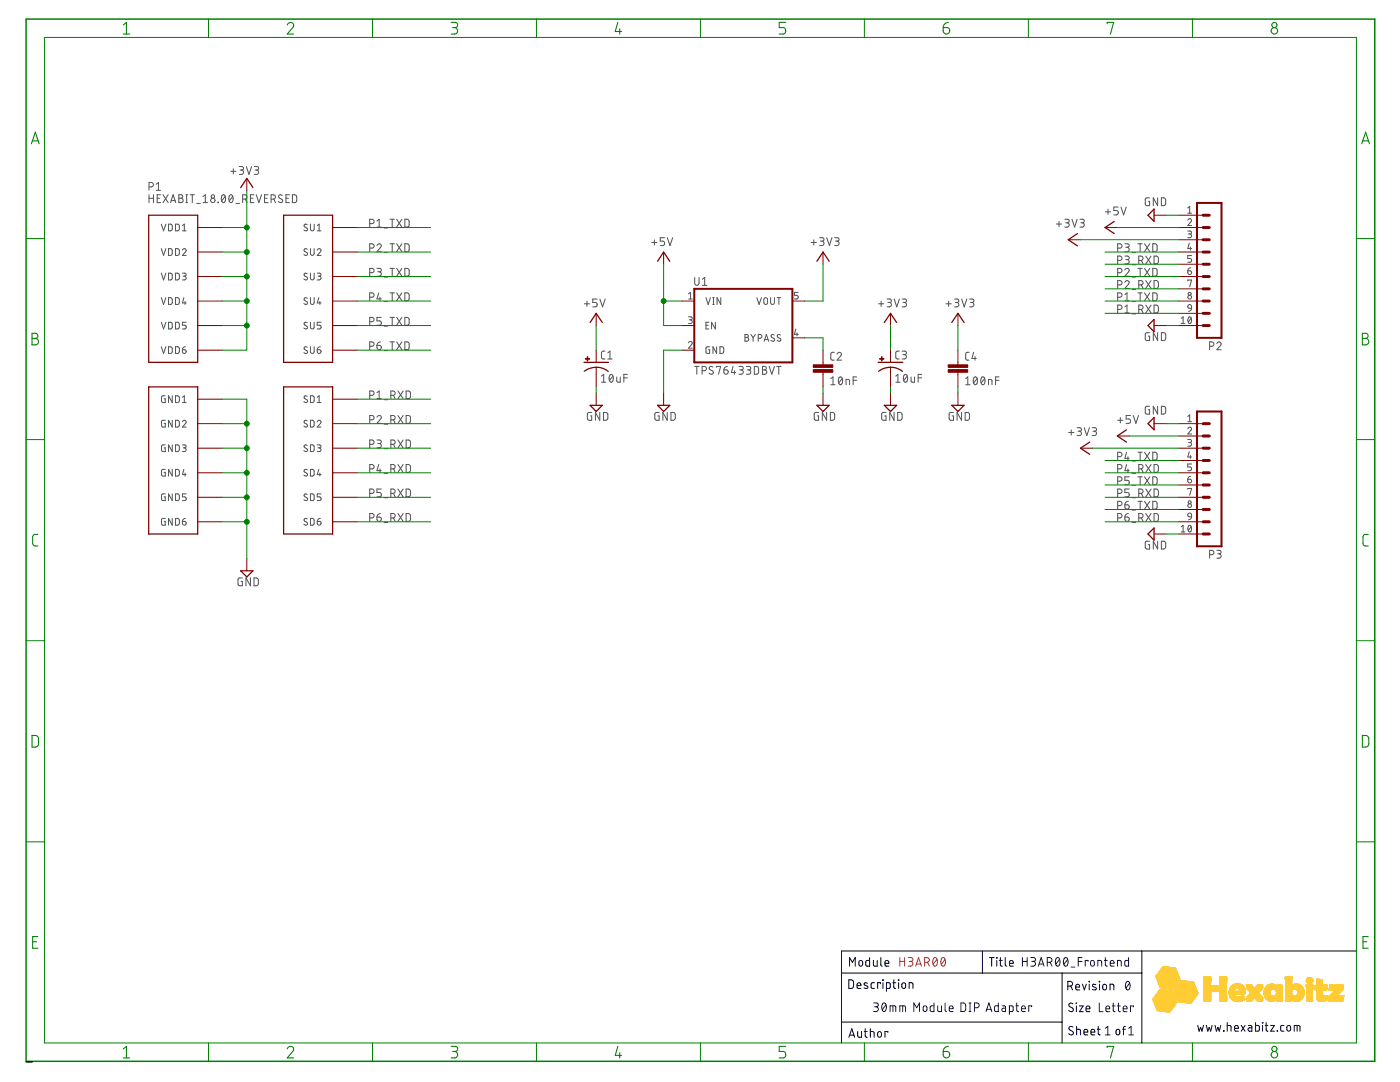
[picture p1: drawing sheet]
<svg xmlns="http://www.w3.org/2000/svg" width="279mm" height="216mm" viewBox="0 0 279 216" stroke-linecap="round" stroke-linejoin="round" font-family="sans-serif">
<g fill="none" stroke="#505050" stroke-width=".2">
<path d="M29.7 37.3h.5a.44 .44 0 0 0 .4-.4 .44 .44 0 0 0-.4-.5h-.5v1.6M29.7 38.9v1.5M29.7 39.6h.9M30.6 38.9v1.5M31.2 36.8l.4-.4v1.6M31.2 38h.8M31.4 39.6h.5M32 38.9h-.6v1.5h.6M32.5 38.9l1.1 1.5M33.6 38.9l-1.1 1.5M35.7 38.9l.7 .1v.4l-.3 .2a.43 .43 0 0 1 .5 .4 .43 .43 0 0 1-.5 .4h-.4zM35.7 39.6h.4"/>
<path d="M37.1 38.9h.3M37.3 38.9v1.5M37.9 38.9h.9M38.4 38.9v1.5M40.5 39.2l.5-.3v1.5M44.3 39l.3-.1a.94 .94 0 0 1 0 1.5 .99 .99 0 0 1-.3-1.4zM44.9 39.2l-.7 .9M45.9 39l.2-.1a.94 .94 0 0 1 0 1.5 .97 .97 0 0 1-.2-1.4zM46.1 34.2h1M46.4 39.2l-.7 .9M46.6 33.7v1M47.8 33.2l.6 .1 .2 .2-.2 .4h-.5"/>
<path d="M48.2 33.9a.43 .43 0 0 1 .4 .5 .43 .43 0 0 1-.4 .4h-.4M48.4 39.7h.5a.43 .43 0 0 0 .4-.4 .43 .43 0 0 0-.4-.4h-.5v1.5M49 39.7l.3 .7M49.2 33.2l.5 1.6 .5-1.6M50 39.6h.5M50.7 38.9h-.7v1.5h.7M50.8 33.2l.6 .1 .2 .2-.2 .4h-.5M51.1 38.9l.6 1.5 .5-1.5M51.2 33.9a.43 .43 0 0 1 .4 .5 .43 .43 0 0 1-.4 .4h-.4M52.8 39.6h.5M53.5 38.9h-.7v1.5h.7M54.1 39.7h.4a.43 .43 0 0 0 .5-.4 .43 .43 0 0 0-.5-.4h-.4v1.5"/>
<path d="M54.6 39.7l.4 .7M56.3 39l-.5-.1-.2 .3 .1 .2 .5 .4a.39 .39 0 0 1 .1 .6 .39 .39 0 0 1-.6-.1l-.2-.1M57.1 39.6h.5M57.8 38.9h-.7v1.5h.7M58.4 38.9h.6l.2 .2v1.1l-.2 .2h-.6zM229.4 39.5h-.6l-.2 .2v1l.2 .3h.6v-.8h-.2M231 39.5v1.5l-.8-1.5v1.5M231.8 39.5h.6l.2 .3v.8l-.2 .4h-.6zM32.2 44.7l.4 1.4 .5-1.4M32.2 49.6l.4 1.4 .5-1.4M32.2 54.5l.4 1.4 .5-1.4M32.2 59.4l.4 1.3 .5-1.3"/>
<path d="M33.6 44.7h.5l.3 .3v.8l-.3 .2-.5 .1zM33.6 49.6h.5l.3 .2v.9l-.3 .2-.5 .1zM33.6 54.5h.4l.4 .2v.9l-.3 .2-.5 .1zM33.6 59.4h.4l.4 .2v.9l-.3 .2h-.5zM34 40.4l.5-1.5 .6 1.5M34.2 40h.7M35 44.7h.6l.2 .3v.7l-.2 .3-.6 .1zM35 49.6h.6l.2 .2v.8l-.2 .3-.6 .1zM35 54.5h.6l.2 .2v.8l-.2 .3-.6 .1zM35 59.4h.6l.2 .2v.8l-.2 .3h-.6zM36.4 49.9a.37 .37 0 0 1 .5-.3 .37 .37 0 0 1 .1 .6l-.6 .8h.7M36.4 54.5h.5l.2 .2-.1 .4h-.4"/>
<path d="M36.4 46.1h.7M36.4 45l.4-.3v1.4M36.7 59.4l-.3 1.1h.7M36.8 55.1a.38 .38 0 0 1 .3 .4 .38 .38 0 0 1-.3 .4h-.4M37.1 40.4h.3M39.3 40.6h.7M40.5 40.4h.9M43.5 40.3l.1 .1zM47.1 40.6h.7M61.3 44.8l-.4-.1-.2 .3 .5 .5a.33 .33 0 0 1 .1 .5 .33 .33 0 0 1-.5 0l-.2-.1M61.3 49.7a.34 .34 0 0 0-.5 0 .34 .34 0 0 0 0 .5l.4 .2a.36 .36 0 0 1 0 .6 .36 .36 0 0 1-.6-.2M61.3 54.6l-.4-.1-.2 .3 .1 .3 .4 .2a.37 .37 0 0 1 0 .6 .37 .37 0 0 1-.6-.2"/>
<path d="M61.3 59.5l-.4-.1-.2 .3 .5 .5a.33 .33 0 0 1 .1 .5 .33 .33 0 0 1-.5 0l-.2-.1M62 44.7v1a.37 .37 0 0 0 .3 .4 .37 .37 0 0 0 .4-.4v-1M62 49.6v1a.37 .37 0 0 0 .3 .4 .37 .37 0 0 0 .4-.4v-1M62 54.5v1a.37 .37 0 0 0 .3 .4 .37 .37 0 0 0 .4-.4v-1M62 59.4v1a.37 .37 0 0 0 .3 .3 .37 .37 0 0 0 .4-.3v-1M63.3 49.9a.37 .37 0 0 1 .5-.3 .37 .37 0 0 1 .2 .6l-.7 .8h.8M63.3 54.5h.5l.3 .2-.2 .4h-.4M63.3 46.1h.8M63.3 45l.4-.3v1.4M63.6 59.4l-.3 1.1h.8M63.7 55.1a.38 .38 0 0 1 .4 .4 .38 .38 0 0 1-.4 .4h-.4M73.8 44.6h.4a.43 .43 0 0 0 .5-.4 .43 .43 0 0 0-.5-.4h-.4v1.5"/>
<path d="M73.8 49.5h.4a.43 .43 0 0 0 .5-.4 .43 .43 0 0 0-.5-.5h-.4v1.6M73.8 54.4h.4a.43 .43 0 0 0 .5-.4 .43 .43 0 0 0-.5-.4h-.4v1.5M73.8 59.3h.4a.43 .43 0 0 0 .5-.4 .43 .43 0 0 0-.5-.5h-.4v1.6M75.2 49a.43 .43 0 0 1 .6-.3 .43 .43 0 0 1 .2 .6l-.8 .9h.9M75.2 53.6h.7l.2 .2-.2 .4h-.5M75.2 45.3h.9M75.2 44.1l.5-.3v1.5M75.6 58.4l-.4 1.2h.9M75.7 54.2a.45 .45 0 0 1 .4 .5 .45 .45 0 0 1-.4 .4h-.5M75.8 59.3v.7M76.7 45.5h.7M76.7 55.3h.7"/>
<path d="M76.7 50.4h.7M77.8 43.8h.9M77.8 58.4h.9M77.8 53.6h.9M77.8 48.6h.9M78.3 43.8v1.5M78.3 48.6v1.6M78.3 53.6v1.5M78.3 58.4v1.6M79.2 43.8l1 1.5M79.2 48.6l1 1.6M79.2 53.6l1 1.5"/>
<path d="M79.2 58.4l1 1.6M80.2 43.8l-1 1.5M80.2 48.6l-1 1.6M80.2 53.6l-1 1.5M80.2 58.4l-1 1.6M80.8 43.8h.6l.2 .2v1l-.2 .3h-.6zM80.8 48.6l.6 .1 .2 .2v1.1l-.2 .2h-.6zM80.8 53.6h.6l.2 .2v1l-.2 .3h-.6zM80.8 58.4l.6 .1 .2 .2v1l-.2 .3h-.6zM119.2 59.7h-.9v.6h.5a.46 .46 0 0 1 .4 .5 .46 .46 0 0 1-.4 .4h-.5M119.7 59.7l.5 1.5 .6-1.5M130.1 48.4h1"/>
<path d="M130.6 47.9v1M132.6 47.4h-.8v.7h.5a.46 .46 0 0 1 .3 .5 .46 .46 0 0 1-.3 .4h-.5M133.2 47.4l.5 1.6 .5-1.6M137.4 59.7h.8M137.4 58.6l.4-.3v1.4M138.6 55.4v1.1a.43 .43 0 0 0 .5 .4 .43 .43 0 0 0 .4-.4v-1.1M140.2 55.7l.4-.3v1.5M140.2 56.9h.9M140.9 59.4l.4 1.3 .5-1.3M142.2 59.4h.3M142.4 59.4v1.3M143.8 59.4v1.3l-.7-1.3v1.3"/>
<path d="M151 59.4l.5 1.3 .5-1.3M152.5 59.5l.3-.1 .4 .2v.8a.37 .37 0 0 1-.4 .3 .37 .37 0 0 1-.4-.3zM153.8 59.4v1a.38 .38 0 0 0 .4 .3 .38 .38 0 0 0 .4-.3v-1M155.1 59.4h.7M155.4 59.4v1.3M159.3 58.3h-.8v.6h.5a.37 .37 0 0 1 .3 .4 .37 .37 0 0 1-.3 .4h-.5M161.9 48.4h1M162.4 47.9v1M163.6 47.4l.7 .1 .1 .2-.1 .4h-.6M164 48.1a.45 .45 0 0 1 .4 .5 .45 .45 0 0 1-.4 .4h-.4M165 47.4l.5 1.6 .5-1.6M166.6 47.4l.7 .1 .1 .2-.1 .4h-.5"/>
<path d="M167 48.1a.45 .45 0 0 1 .4 .5 .45 .45 0 0 1-.4 .4h-.4M177 59.7h.7l.2 .2-.2 .4h-.5M178.5 59.7l.5 1.5 .5-1.5M180 59.7h.7l.2 .2-.2 .4h-.5M190.5 59.7h.7l.1 .2-.1 .4h-.5M191.9 59.7l.5 1.5 .6-1.5M193.5 59.7h.7l.2 .2-.2 .4h-.5M210.8 44.7h1.1M211.3 44.2v1M212.5 43.8h.7l.2 .2-.2 .4h-.5M213 44.4a.43 .43 0 0 1 .4 .5 .43 .43 0 0 1-.4 .4h-.5M213.9 43.8l.6 1.5 .5-1.5"/>
<path d="M215.5 43.8h.7l.2 .2-.2 .4h-.5M216 44.4a.43 .43 0 0 1 .4 .5 .43 .43 0 0 1-.4 .4h-.5M220.6 42.3h1.1M221.1 41.7v1.1M223.1 59.3h.4a.43 .43 0 0 0 .4-.4 .43 .43 0 0 0-.4-.5h-.4v1.6M223.1 54.4h.4a.43 .43 0 0 0 .4-.4 .43 .43 0 0 0-.4-.4h-.4v1.5M223.1 56.9h.4a.43 .43 0 0 0 .4-.5 .43 .43 0 0 0-.4-.4h-.4v1.6M223.1 49.5h.4a.43 .43 0 0 0 .4-.4 .43 .43 0 0 0-.4-.5h-.4v1.6M223.1 52h.4a.43 .43 0 0 0 .4-.5 .43 .43 0 0 0-.4-.4h-.4v1.6M223.2 41.3h-.9v.7h.5a.45 .45 0 0 1 .4 .4 .45 .45 0 0 1-.4 .5h-.5M223.7 41.3l.5 1.6 .6-1.6M224.5 53.9a.43 .43 0 0 1 .6-.3 .43 .43 0 0 1 .1 .6l-.7 .9h.9"/>
<path d="M224.5 56.3a.43 .43 0 0 1 .6-.3 .43 .43 0 0 1 .1 .7l-.7 .9h.9M224.5 48.6l.7 .1 .2 .2-.2 .4h-.5M224.5 51.1h.7l.2 .3-.2 .4h-.5M224.5 58.8l.4-.4v1.6M224.9 49.3a.43 .43 0 0 1 .5 .5 .43 .43 0 0 1-.5 .4h-.4M224.9 51.8a.43 .43 0 0 1 .5 .4 .43 .43 0 0 1-.5 .5h-.4M225.9 55.3h.7M225.9 50.4h.7M225.9 57.7h.7M225.9 52.8h.7M227.1 58.4h.9M227.1 53.6h.9"/>
<path d="M227.1 48.6h.9M227.3 56.9h.4a.43 .43 0 0 0 .4-.5 .43 .43 0 0 0-.4-.4h-.4v1.6M227.3 52h.4a.43 .43 0 0 0 .4-.5 .43 .43 0 0 0-.4-.4h-.4v1.6M227.5 48.6v1.6M227.5 53.6v1.5M227.5 58.4v1.6M227.8 56.9l.3 .7M227.8 52l.3 .7M228.4 58.4l1.1 1.6M228.4 53.6l1.1 1.5M228.4 48.6l1.1 1.6M228.7 56l1 1.6"/>
<path d="M228.7 51.1l1 1.6M229.5 58.4l-1.1 1.6M229.5 53.6l-1.1 1.5M229.5 48.6l-1.1 1.6M229.7 56l-1 1.6M229.7 51.1l-1 1.6M230.1 58.4l.6 .1 .2 .2v1l-.2 .3h-.6zM230.1 53.6h.6l.2 .2v1l-.2 .3h-.6zM230.1 48.6l.6 .1 .2 .2v1.1l-.2 .2h-.6zM230.3 56h.6l.2 .3 .1 .8-.3 .4-.6 .1zM230.3 51.1h.6l.2 .3 .1 .8-.3 .4-.6 .1zM237 43.9a.37 .37 0 0 1 .6-.2 .37 .37 0 0 1 .1 .5l-.7 .8h.8"/>
<path d="M237 46.1h.6l.2 .2-.2 .4h-.4M237 54h.5a.37 .37 0 0 1 .3 .5 .37 .37 0 0 1-.4 .3 .37 .37 0 0 1-.4-.4zM237 56v-.1h.8l-.4 1.3M237 41.5l.4-.3v1.3M237 42.5h.8M237.3 48.5l-.3 1.1h.8M237.4 46.7a.37 .37 0 0 1 .4 .4 .37 .37 0 0 1-.4 .3h-.4M237.6 49.3v.6M237.6 53.4l-.4 .3-.2 .3M237.8 51h-.8v.6h.5a.37 .37 0 0 1 .3 .4 .37 .37 0 0 1-.3 .3h-.5M32.2 64.3l.4 1.3 .5-1.3M32.2 69.2l.4 1.3 .5-1.3"/>
<path d="M33 79l-.7 .1-.1 .9 .2 .3h.6v-.7h-.3M33.6 64.3h.5l.3 .2v.9l-.3 .2h-.5zM33.6 69.2h.5l.3 .2v.9l-.3 .2h-.5zM34.4 79v1.3l-.8-1.3v1.3M35 64.3h.6l.2 .2v.8l-.2 .3h-.6zM35 69.2h.6l.2 .2v.8l-.2 .3h-.6zM35 79h.6l.2 .2v.7l-.2 .4h-.6zM36.4 69.8h.5a.37 .37 0 0 1 .3 .4 .37 .37 0 0 1-.4 .3 .37 .37 0 0 1-.4-.3zM36.4 79.3l.4-.3v1.3M36.9 60.2v.5M37 69.2l-.5 .2-.1 .4M37.1 64.3h-.7v.6h.5a.38 .38 0 0 1 .3 .4 .38 .38 0 0 1-.3 .3h-.5"/>
<path d="M61.3 64.4l-.4-.1-.2 .3 .5 .5a.33 .33 0 0 1 .1 .5 .33 .33 0 0 1-.5 0l-.2-.2M61.3 69.3l-.4-.1-.2 .3 .5 .5a.33 .33 0 0 1 .1 .5 .33 .33 0 0 1-.5-.1h-.2M61.3 79.1l-.4-.1-.2 .3 .1 .2 .4 .3a.37 .37 0 0 1 0 .5 .37 .37 0 0 1-.6-.2M62 64.3v1a.37 .37 0 0 0 .3 .3 .37 .37 0 0 0 .4-.3v-1M62 69.2v1a.37 .37 0 0 0 .3 .3 .37 .37 0 0 0 .4-.3v-1M62 79h.5l.2 .2v.9l-.2 .2h-.5zM63.3 69.8h.5a.37 .37 0 0 1 .3 .4 .37 .37 0 0 1-.4 .3 .37 .37 0 0 1-.4-.3zM63.3 79.3l.4-.3v1.3M63.8 60.2v.5M63.9 69.2l-.3 .1-.3 .5M64.1 64.3h-.8v.6h.5a.38 .38 0 0 1 .3 .4 .38 .38 0 0 1-.3 .3h-.5M73.8 78.9h.4a.43 .43 0 0 0 .5-.4 .43 .43 0 0 0-.5-.5h-.4v1.6"/>
<path d="M73.8 64.2h.4a.43 .43 0 0 0 .5-.4 .43 .43 0 0 0-.5-.5h-.4v1.6M73.8 69.1h.4a.43 .43 0 0 0 .5-.4 .43 .43 0 0 0-.5-.5h-.4v1.6M75.2 68.9h.6a.44 .44 0 0 1 .3 .5 .44 .44 0 0 1-.5 .4 .44 .44 0 0 1-.4-.4zM75.2 79.6h.9M75.2 78.4l.5-.4v1.6M75.9 68.2l-.5 .3-.2 .4M76.1 63.3h-.9v.7h.6a.44 .44 0 0 1 .3 .5 .44 .44 0 0 1-.3 .4h-.6M76.7 60.2h.7M76.7 79.8h.7M76.7 65.1h.7M76.7 70h.7M77.8 68.2h.9"/>
<path d="M77.8 63.3h.9M78 78.9h.4a.43 .43 0 0 0 .5-.4 .43 .43 0 0 0-.5-.5h-.4v1.6M78.3 63.3v1.6M78.3 68.2v1.6M78.5 78.9l.4 .7M79.2 63.3l1 1.6M79.2 68.2l1 1.6M79.4 78l1.1 1.6M80.2 63.3l-1 1.6M80.2 68.2l-1 1.6M80.5 78l-1.1 1.6M80.8 63.3l.6 .1 .2 .2v1l-.2 .3h-.6z"/>
<path d="M80.8 68.2l.6 .1 .2 .2v1l-.2 .3h-.6zM81 78h.7l.2 .3v1l-.2 .2-.7 .1zM116.6 60.6h1.1M117.1 60.1v1M120 76.3h.9M120 75.1l.5-.4v1.6M120.7 70.1h-.5l-.2 .3 .1 1 .1 .2h.5M121.3 71.6h.9M121.3 70.4l.4-.3v1.5M121.8 74.8l.2-.1a.94 .94 0 0 1 0 1.6 .97 .97 0 0 1-.2-1.5zM122.3 75.1l-.7 .8M123.1 75.2v.9l.3 .2h.4v-1.1"/>
<path d="M124.5 75.4h.7M125.2 74.7h-.7v1.6M137.4 68.4a.37 .37 0 0 1 .5-.3 .37 .37 0 0 1 .1 .6l-.6 .8h.8M137.4 63.2h.6l.2 .3-.2 .3h-.4M137.8 63.8a.37 .37 0 0 1 .4 .4 .37 .37 0 0 1-.4 .4h-.4M138.6 73.1h.9M139.1 73.1v1.6M140.1 74h.4a.43 .43 0 0 0 .5-.5 .43 .43 0 0 0-.5-.4h-.4v1.6M140.9 64.9h.4M141.5 64.3h-.6v1.3h.6M141.6 69.2l-.7 .1v.9l.2 .3h.5v-.7h-.2M142.2 60.7h.3"/>
<path d="M142.3 73.2l-.4-.1-.4 .4 .2 .3 .5 .2a.43 .43 0 0 1-.1 .7 .43 .43 0 0 1-.6-.2M142.8 64.3v1.3l-.8-1.3v1.3M143 73.3v-.2h.8l-.4 1.6M143 69.2v1.3l-.7-1.3v1.3M143.7 69.2h.5l.2 .2v.8l-.2 .3h-.5zM144.5 73.8h.5a.43 .43 0 0 1 .3 .5 .43 .43 0 0 1-.4 .4 .43 .43 0 0 1-.4-.4zM145.2 73.1l-.6 .3-.1 .4M146.3 73.1l-.3 1.2h.8M146.6 74v.7M147.5 73.1l.6 .1 .2 .2-.2 .4h-.5M147.9 73.8a.43 .43 0 0 1 .4 .4 .43 .43 0 0 1-.4 .5h-.4M148.7 66.7l.6 .2 .1 .2-.3 .2a.38 .38 0 0 1 .3 .4 .38 .38 0 0 1-.3 .4h-.4z"/>
<path d="M148.7 67.3h.4M149 73.1l.6 .1 .2 .2-.2 .4h-.4M149.4 73.8a.43 .43 0 0 1 .4 .4 .43 .43 0 0 1-.4 .5h-.4M149.9 66.7l.4 .7M150.3 67.4v.7M150.5 73.1l.6 .1 .3 .2v.9l-.3 .4h-.6zM150.7 66.7l-.4 .7M151.3 67.5h.4a.38 .38 0 0 0 .4-.4 .38 .38 0 0 0-.4-.4h-.4v1.4M152.2 73.1l.7 .2v.4l-.3 .1a.43 .43 0 0 1 .4 .4 .43 .43 0 0 1-.4 .5h-.4zM152.2 73.8h.4M152.5 68.1l.5-1.4 .4 1.4M152.6 67.8h.7"/>
<path d="M153.5 73.1l.5 1.6 .6-1.6M154.5 66.8h-.4l-.2 .2 .1 .3 .5 .2a.38 .38 0 0 1-.1 .6 .38 .38 0 0 1-.6-.2M155 73.1h.9M155.4 73.1v1.6M155.7 66.8h-.4l-.2 .2 .2 .3 .4 .2a.37 .37 0 0 1-.1 .6 .37 .37 0 0 1-.5-.2M158.8 65.7l-.3 1h.8M159.1 66.4v.6M165.8 75.5l.4-.3v1.6M165.8 76.8h.9M166.5 70.3h-.5l-.2 .4v.9l.2 .2 .5 .1M167 70.7a.43 .43 0 0 1 .6-.4 .43 .43 0 0 1 .2 .7l-.8 .9h.9M167.5 75.3l.2-.1a.94 .94 0 0 1 0 1.6 1.03 1.03 0 0 1-.2-1.5z"/>
<path d="M168.1 75.5l-.7 .9M168.8 76.8v-1.1l.7 .1v1M170.3 75.9h.7M171 75.2h-.7v1.6M175.3 60.6h1.1M175.9 60.1v1M177.5 60.3a.44 .44 0 0 1 .4 .5 .44 .44 0 0 1-.4 .4h-.5M178.8 75.1l.4-.4v1.6M178.8 76.3h.8M179.5 70.1h-.5l-.2 .3v1l.2 .2h.5M180 70.1h.7l.2 .2-.2 .4-.5 .1M180.5 74.8l.2-.1a.91 .91 0 0 1 0 1.6 .97 .97 0 0 1-.2-1.5z"/>
<path d="M180.5 70.8a.43 .43 0 0 1 .4 .4 .43 .43 0 0 1-.4 .4h-.5M180.5 60.3a.45 .45 0 0 1 .4 .5 .45 .45 0 0 1-.4 .4h-.5M181.1 75.1l-.7 .8M181.8 75.2v.9l.3 .2h.4v-1.1M183.2 75.4h.7M183.9 74.7h-.7v1.6M188.8 60.6h1M189.3 60.1v1M190.9 60.3a.44 .44 0 0 1 .5 .5 .44 .44 0 0 1-.5 .4h-.4M192.7 76.8h.9M192.7 75.5l.4-.3v1.6M193.4 70.3l-.6 .1-.1 .3 .1 1.1 .6 .1"/>
<path d="M193.9 60.3a.44 .44 0 0 1 .5 .5 .44 .44 0 0 1-.5 .4h-.4M194.3 70.3l-.3 1.2h.8M194.4 75.3l.2-.1a.91 .91 0 0 1 0 1.6 1.01 1.01 0 0 1-.2-1.5zM194.6 71.2v.7M195 75.5l-.7 .9M195.9 75.3l.3-.1a.91 .91 0 0 1 0 1.6 1.01 1.01 0 0 1-.3-1.5zM196.5 75.5l-.7 .9M197.3 76.8v-1.1l.6 .1 .1 1M198.7 75.9h.7M199.4 75.2h-.7v1.6M223.1 61.7h.4a.43 .43 0 0 0 .4-.4 .43 .43 0 0 0-.4-.4h-.4v1.5M224.5 61.2l.4-.3v1.5"/>
<path d="M224.5 60h.9M224.5 62.4h.9M225.9 60.2h.7M225.9 62.6h.7M227.3 61.7h.4a.43 .43 0 0 0 .4-.4 .43 .43 0 0 0-.4-.4h-.4v1.5M227.8 61.7l.3 .7M228.7 60.9l1 1.5M229.4 66.4h-.5l-.3 .2v1l.2 .3h.6v-.8h-.2M229.7 60.9l-1 1.5M230.3 60.9h.6l.2 .3 .1 .8-.3 .4h-.6zM231 66.4v1.5l-.8-1.5v1.5M231.8 66.4h.6l.2 .3v.8l-.2 .4h-.6z"/>
<path d="M235.7 63.5l.4-.3v1.4M235.7 64.6h.8M237.2 60.9l.2-.1 .3 .1 .1 .6-.7-.1zM237.2 63.3l.1-.1a.65 .65 0 0 1 .6 .5 .65 .65 0 0 1-.2 .7l-.2 .1a.65 .65 0 0 1-.5-.4 .65 .65 0 0 1 .2-.7zM237.7 63.5l-.6 .8M237.8 61.5l-.1 .4-.5 .2M241.4 69.1h.4a.43 .43 0 0 0 .5-.4 .43 .43 0 0 0-.5-.5h-.4v1.6M242.8 68.6a.42 .42 0 0 1 .6-.3 .42 .42 0 0 1 .2 .6l-.8 .9h.9M33 83.9l-.7 .1-.1 .9 .2 .3h.6v-.7h-.3M33 88.8l-.7 .1-.1 .9 .2 .3h.6v-.7h-.3M33 93.7l-.7 .1-.1 .9 .2 .3h.6v-.7h-.3M33 98.6l-.7 .1-.1 .9 .2 .3h.6v-.8h-.3"/>
<path d="M34.4 83.9v1.3l-.8-1.3v1.3M34.4 88.8v1.3l-.8-1.3v1.3M34.4 93.7v1.3l-.8-1.3v1.3M34.4 98.6v1.3l-.8-1.3v1.3M35 83.9h.6l.2 .2v.7l-.2 .4h-.6zM35 88.8h.6l.2 .2v.7l-.2 .4h-.6zM35 93.7h.6l.2 .2v.7l-.2 .4h-.6zM35 98.6h.6l.2 .2v.7l-.2 .4h-.6zM36.4 84.2a.37 .37 0 0 1 .5-.3 .37 .37 0 0 1 .1 .6l-.6 .7h.7M36.4 88.8h.6l.1 .2-.1 .3-.4 .1M36.4 80.3h.7M36.7 93.7l-.3 1h.7"/>
<path d="M36.8 89.4a.37 .37 0 0 1 .3 .3 .37 .37 0 0 1-.3 .4h-.4M36.9 94.4v.6M37.1 98.6h-.7v.5h.5a.38 .38 0 0 1 .3 .4 .38 .38 0 0 1-.3 .4h-.5M61.3 84l-.4-.1-.2 .3v.1l.5 .3a.37 .37 0 0 1 0 .6 .37 .37 0 0 1-.6-.2M61.3 88.9l-.4-.1-.2 .3 .5 .5a.33 .33 0 0 1 .1 .5 .33 .33 0 0 1-.5-.1l-.2-.1M61.3 93.8l-.4-.1-.2 .3 .5 .4a.33 .33 0 0 1 .1 .5 .33 .33 0 0 1-.5 0l-.2-.1M61.3 98.7l-.4-.1-.2 .2 .5 .5a.33 .33 0 0 1 .1 .5 .33 .33 0 0 1-.5 0l-.2-.1M62 83.9h.5l.2 .2v.9l-.2 .2h-.5zM62 88.8h.5l.2 .2v.9l-.2 .2h-.5zM62 93.7h.5l.2 .2v.9l-.2 .2h-.5zM62 98.6h.5l.2 .2v.9l-.2 .2h-.5zM63.3 84.2a.38 .38 0 0 1 .5-.3 .38 .38 0 0 1 .2 .6l-.7 .7h.8"/>
<path d="M63.3 88.8h.6l.2 .2-.2 .3-.4 .1M63.3 80.3h.8M63.6 93.7l-.3 1h.8M63.7 89.4a.37 .37 0 0 1 .4 .3 .37 .37 0 0 1-.4 .4h-.4M63.8 94.4v.6M64.1 98.6h-.8v.5h.5a.38 .38 0 0 1 .3 .4 .38 .38 0 0 1-.3 .4h-.5M73.8 83.8h.4a.43 .43 0 0 0 .5-.5 .43 .43 0 0 0-.5-.4h-.4v1.6M73.8 88.7h.4a.43 .43 0 0 0 .5-.5 .43 .43 0 0 0-.5-.4h-.4v1.6M73.8 93.6h.4a.43 .43 0 0 0 .5-.5 .43 .43 0 0 0-.5-.4h-.4v1.6M73.8 98.4h.4a.43 .43 0 0 0 .5-.4 .43 .43 0 0 0-.5-.4h-.4v1.5M75.2 83.2a.43 .43 0 0 1 .6-.3 .43 .43 0 0 1 .2 .7l-.8 .9h.9M75.2 87.8h.7l.2 .3-.2 .4h-.5"/>
<path d="M75.6 92.7l-.4 1.2h.9M75.7 88.5a.43 .43 0 0 1 .4 .4 .43 .43 0 0 1-.4 .5h-.5M75.8 93.6v.7M76.1 97.6h-.9v.7h.6a.45 .45 0 0 1 .3 .4 .45 .45 0 0 1-.3 .4h-.6M76.7 84.6h.7M76.7 89.5h.7M76.7 94.4h.7M76.7 99.3h.7M78 83.8h.4a.43 .43 0 0 0 .5-.5 .43 .43 0 0 0-.5-.4h-.4v1.6M78 88.7h.4a.43 .43 0 0 0 .5-.5 .43 .43 0 0 0-.5-.4h-.4v1.6M78 93.6h.4a.43 .43 0 0 0 .5-.5 .43 .43 0 0 0-.5-.4h-.4v1.6M78 98.4h.4a.43 .43 0 0 0 .5-.4 .43 .43 0 0 0-.5-.4h-.4v1.5"/>
<path d="M78.5 83.8l.4 .7M78.5 88.7l.4 .7M78.5 93.6l.4 .7M78.5 98.4l.4 .7M79.4 82.9l1.1 1.6M79.4 87.8l1.1 1.6M79.4 92.7l1.1 1.6M79.4 97.6l1.1 1.5M80.5 82.9l-1.1 1.6M80.5 87.8l-1.1 1.6M80.5 92.7l-1.1 1.6M80.5 97.6l-1.1 1.5"/>
<path d="M81 82.9h.7l.2 .3v1l-.2 .2-.7 .1zM81 87.8h.7l.2 .3v1l-.2 .2-.7 .1zM81 92.7h.7l.2 .3v1l-.2 .2-.7 .1zM81 97.6h.7l.2 .3v1l-.2 .2h-.7zM118.1 82.3h-.7l-.1 .2-.1 1 .2 .3 .7 .1v-.9h-.3M119.7 82.3v1.6l-.9-1.6v1.6M120.4 82.3h.6l.3 .2v1.1l-.3 .2-.6 .1zM131.6 82.3h-.7l-.2 .2v1.2l.2 .1 .7 .1v-.9h-.3M133.2 82.3v1.6l-.9-1.6v1.6M133.9 82.3h.6l.2 .2 .1 .9-.3 .4-.6 .1zM163.4 82.3h-.7l-.2 .2v1.2l.2 .1 .7 .1v-.9h-.3M165 82.3v1.6l-.9-1.6v1.6"/>
<path d="M165.7 82.3h.6l.2 .2 .1 .9-.3 .4-.6 .1zM176.8 82.3h-.6l-.2 .2v1.2l.2 .1 .6 .1v-.9h-.2M178.4 82.3v1.6l-.8-1.6v1.6M179.2 82.3h.6l.2 .2v.9l-.2 .4-.6 .1zM190.3 82.3h-.7l-.2 .2v1.2l.2 .1 .7 .1v-.9h-.3M191.9 82.3v1.6l-.9-1.6v1.6M192.6 82.3h.6l.3 .2v1.1l-.3 .2-.6 .1zM213.3 86.3h1M213.8 85.8v1M215 85.3l.6 .1 .2 .2-.2 .4h-.5M215.4 86a.43 .43 0 0 1 .4 .5 .43 .43 0 0 1-.4 .4h-.4M216.4 85.3l.5 1.6 .5-1.6"/>
<path d="M218 85.3l.7 .1 .1 .2-.1 .4h-.6M218.4 86a.43 .43 0 0 1 .4 .5 .43 .43 0 0 1-.4 .4h-.4M223.1 91.1h.4a.45 .45 0 0 0 .4-.4 .45 .45 0 0 0-.4-.5h-.4v1.6M223.1 93.6h.4a.43 .43 0 0 0 .4-.5 .43 .43 0 0 0-.4-.4h-.4v1.6M223.1 96h.4a.43 .43 0 0 0 .4-.4 .43 .43 0 0 0-.4-.5h-.4v1.6M223.1 98.4h.4a.43 .43 0 0 0 .4-.4 .43 .43 0 0 0-.4-.4h-.4v1.5M223.1 83.9h1M223.6 83.3v1.1M224.8 92.7l-.3 1.2h.9M224.8 90.2l-.3 1.3h.9M225.1 91.1v.7M225.1 93.6v.7"/>
<path d="M225.4 95.1h-.9v.7h.5a.44 .44 0 0 1 .4 .5 .44 .44 0 0 1-.4 .4h-.5M225.4 97.6h-.9v.7h.5a.45 .45 0 0 1 .4 .4 .45 .45 0 0 1-.4 .4h-.5M225.6 82.9h-.9v.7h.6a.44 .44 0 0 1 .3 .4 .44 .44 0 0 1-.3 .5h-.6M225.9 92h.7M225.9 94.4h.7M225.9 96.9h.7M225.9 99.3h.7M226.2 82.9l.5 1.6 .5-1.6M227.1 90.2h.9M227.1 95.1h.9M227.3 93.6h.4a.43 .43 0 0 0 .4-.5 .43 .43 0 0 0-.4-.4h-.4v1.6M227.3 98.4h.4a.43 .43 0 0 0 .4-.4 .43 .43 0 0 0-.4-.4h-.4v1.5"/>
<path d="M227.5 90.2v1.6M227.5 95.1v1.6M227.8 93.6l.3 .7M227.8 98.4l.3 .7M228.4 90.2l1.1 1.6M228.4 95.1l1.1 1.6M228.7 92.7l1 1.6M228.7 97.6l1 1.5M229.4 81.1h-.6l-.2 .2v1l.2 .3h.6v-.8h-.2M229.5 90.2l-1.1 1.6M229.5 95.1l-1.1 1.6M229.7 92.7l-1 1.6"/>
<path d="M229.7 97.6l-1 1.5M230.1 90.2l.6 .1 .2 .2v1l-.2 .3h-.6zM230.1 95.1l.6 .1 .2 .2v1l-.2 .3h-.6zM230.3 92.7h.6l.2 .3 .1 .8-.3 .4-.6 .1zM230.3 97.6h.6l.2 .3 .1 .8-.3 .4h-.6zM231 81.1v1.5l-.8-1.5v1.5M231.8 81.1h.6l.2 .2v.9l-.2 .4h-.6zM237 85.5a.37 .37 0 0 1 .6-.3 .37 .37 0 0 1 .1 .6l-.7 .8h.8M237 87.7h.6l.2 .2-.2 .4h-.4M237 95.6h.5a.37 .37 0 0 1 .3 .4 .37 .37 0 0 1-.4 .4 .37 .37 0 0 1-.4-.4zM237 83.1l.4-.3v1.3M237 97.6v-.1h.8l-.4 1.3"/>
<path d="M237 84.1h.8M237.3 90.1l-.3 1.1h.8M237.4 88.3a.37 .37 0 0 1 .4 .4 .37 .37 0 0 1-.4 .3h-.4M237.6 90.9v.6M237.6 95l-.4 .3-.2 .3M237.8 92.6h-.8v.6h.5a.37 .37 0 0 1 .3 .3 .37 .37 0 0 1-.3 .4h-.5M33 103.4l-.7 .2-.1 .9 .2 .3h.6v-.8h-.3M34.4 103.4v1.4l-.8-1.4v1.4M35 103.4l.6 .1 .2 .2v.7l-.2 .4h-.6zM36.4 104h.5a.38 .38 0 0 1 .3 .4 .38 .38 0 0 1-.4 .4 .38 .38 0 0 1-.4-.4zM37 103.4l-.3 .1-.3 .5M48.4 115.3h-.6l-.3 .2v1l.2 .4h.7v-.9h-.3"/>
<path d="M50 115.3v1.6l-.9-1.6v1.6M50.7 115.3l.6 .1 .2 .2v1l-.2 .3h-.6zM61.3 103.5a.34 .34 0 0 0-.5 0 .34 .34 0 0 0 0 .5l.4 .2a.37 .37 0 0 1 0 .6 .37 .37 0 0 1-.6-.2M62 103.4l.5 .1 .2 .2v.9l-.2 .2h-.5zM63.3 104h.5a.38 .38 0 0 1 .3 .5 .38 .38 0 0 1-.4 .3 .38 .38 0 0 1-.4-.4zM63.9 103.4l-.3 .1-.3 .5M73.8 103.4h.4a.45 .45 0 0 0 .5-.5 .45 .45 0 0 0-.5-.4h-.4v1.5M75.2 103.2h.6a.44 .44 0 0 1 .3 .5 .44 .44 0 0 1-.5 .3 .44 .44 0 0 1-.4-.4zM75.9 102.5l-.5 .3-.2 .4M76.7 104.2h.7M78 103.4h.4a.45 .45 0 0 0 .5-.5 .45 .45 0 0 0-.5-.4h-.4v1.5M78.5 103.4l.4 .6"/>
<path d="M79.4 102.5l1.1 1.5M80.5 102.5l-1.1 1.5M81 102.5h.7l.2 .2v1.1l-.2 .2h-.7zM223.1 100.9h.4a.43 .43 0 0 0 .4-.4 .43 .43 0 0 0-.4-.5h-.4v1.6M223.1 103.4h.4a.45 .45 0 0 0 .4-.5 .45 .45 0 0 0-.4-.4h-.4v1.5M224.5 100.7h.5a.43 .43 0 0 1 .4 .5 .43 .43 0 0 1-.5 .4 .43 .43 0 0 1-.4-.4zM224.5 103.2h.5a.43 .43 0 0 1 .4 .4 .43 .43 0 0 1-.5 .4 .43 .43 0 0 1-.4-.4zM225.2 100l-.6 .3-.1 .4M225.2 102.5l-.4 .1-.3 .6M225.9 101.8h.7M225.9 104.2h.7M227.1 100h.9"/>
<path d="M227.3 103.4h.4a.44 .44 0 0 0 .4-.5 .44 .44 0 0 0-.4-.4h-.4v1.5M227.5 100v1.6M227.8 103.4l.3 .6M228.4 100l1.1 1.6M228.7 102.5l1 1.5M229.4 108h-.6l-.2 .2v1l.2 .3 .6 .1v-.9h-.2M229.5 100l-1.1 1.6M229.7 102.5l-1 1.5M230.1 100l.6 .1 .2 .2v1l-.2 .3h-.6zM230.3 102.5h.6l.2 .2 .1 .9-.3 .4h-.6zM231 108v1.6l-.8-1.6v1.6M231.8 108h.6l.2 .2v.9l-.2 .4-.6 .1z"/>
<path d="M235.7 105.1l.4-.3v1.4M235.7 106.2h.8M237.2 102.5l.2-.1 .3 .1 .1 .6-.7-.1zM237.2 104.9l.1-.1a.66 .66 0 0 1 .6 .5 .66 .66 0 0 1-.2 .7l-.2 .1a.64 .64 0 0 1-.5-.4 .64 .64 0 0 1 .2-.7zM237.7 105.1l-.6 .8M237.8 103.1l-.2 .5-.4 .1M241.4 110.7h.4a.43 .43 0 0 0 .5-.5 .43 .43 0 0 0-.5-.4h-.4v1.6M242.8 109.8l.7 .1 .2 .2-.2 .4h-.5M243.3 110.5a.43 .43 0 0 1 .4 .4 .43 .43 0 0 1-.4 .5h-.5"/>
<circle cx="42.5" cy="39.2" r=".35"/>
<circle cx="42.5" cy="40" r=".44"/>
<circle cx="237.4" cy="58.6" r=".3"/>
<circle cx="237.4" cy="59.3" r=".38"/>
<circle cx="237.4" cy="100.2" r=".3"/>
<circle cx="237.4" cy="100.9" r=".38"/>
</g>
<g fill="none" stroke="#800000" stroke-width=".25">
<path d="M48 37.4l1.3-1.8 1.2 1.8M29.7 42.9h9.8v29.4h-9.8zM56.6 42.9h9.8v29.4h-9.8zM131.2 52.1l1.2-1.8 1.3 1.8M163 52.1l1.3-1.8 1.2 1.8M215 46.6l-1.8 1.2 1.8 1.3M222.4 44.2l-1.9 1.2 1.9 1.2M230.3 41.7v2.5l-1.2-1.3zM29.7 77.2h9.8v29.4h-9.8zM56.6 77.2h9.8v29.4h-9.8zM116.5 72.3h4.9M116.6 74.1a3.9 3.9 0 0 1 4.8 0"/>
<path d="M117.8 64.3l1.2-1.8 1.2 1.8M175.3 72.3h4.9M175.3 74.1a3.9 3.9 0 0 1 4.8 0M176.5 64.3l1.2-1.8 1.2 1.8M189.9 64.3l1.3-1.8 1.2 1.8M230.3 63.8v2.4l-1.2-1.2zM117.8 80.9h2.4l-1.2 1.2zM131.2 80.9h2.5l-1.3 1.2zM163 80.9h2.5l-1.2 1.2zM176.5 80.9h2.4l-1.2 1.2zM189.9 80.9h2.5l-1.2 1.2zM217.5 88.2l-1.9 1.2 1.9 1.3"/>
<path d="M224.8 85.8l-1.8 1.2 1.8 1.2M230.3 83.3v2.5l-1.2-1.3zM48 113.9h2.5l-1.2 1.2zM230.3 105.3v2.5l-1.2-1.2z"/>
</g>
<g fill="none" stroke="#800000" stroke-width=".2">
<path d="M49.3 35.6v2.5M39.5 45.4h4.9M39.5 50.3h4.9M39.5 55.2h4.9M66.4 45.4h4.9M66.4 50.3h4.9M66.4 55.2h4.9M132.4 50.3v2.4M164.3 50.3v2.4M213.2 47.8h2.4M220.5 45.4h2.5M230.3 42.9h2.5"/>
<path d="M235.2 45.4h4.9M235.2 50.3h4.9M235.2 55.2h4.9M235.2 42.9h4.9M235.2 47.8h4.9M235.2 52.7h4.9M235.2 57.6h4.9M39.5 60.1h4.9M39.5 65h4.9M39.5 69.9h4.9M39.5 79.7h4.9M66.4 60.1h4.9"/>
<path d="M66.4 65h4.9M66.4 69.9h4.9M66.4 79.7h4.9M119 62.5v2.5M119 69.9v2.4M119 73.3v3.9M119 78.4v2.5M132.4 78.4v2.5M136.1 60.1h2.5M136.1 65h2.5M136.1 69.9h2.5M158.1 60.1h2.5"/>
<path d="M158.1 67.4h2.5M164.3 69.9v2.9M164.3 74.3v2.9M164.3 78.4v2.5M177.7 62.5v2.5M177.7 69.9v2.4M177.7 73.3v3.9M177.7 78.4v2.5M191.2 62.5v2.5M191.2 69.9v2.9M191.2 74.3v2.9M191.2 78.4v2.5"/>
<path d="M230.3 65h2.5M235.2 60.1h4.9M235.2 65h4.9M235.2 62.5h4.9M39.5 84.5h4.9M39.5 89.4h4.9M39.5 94.3h4.9M39.5 99.2h4.9M66.4 84.5h4.9M66.4 89.4h4.9M66.4 94.3h4.9M66.4 99.2h4.9"/>
<path d="M215.6 89.4h2.5M223 87h2.4M230.3 84.5h2.5M235.2 84.5h4.9M235.2 89.4h4.9M235.2 94.3h4.9M235.2 99.2h4.9M235.2 87h4.9M235.2 91.9h4.9M235.2 96.8h4.9M39.5 104.1h4.9M49.3 111.5v2.4"/>
<path d="M66.4 104.1h4.9M230.3 106.6h2.5M235.2 104.1h4.9M235.2 101.7h4.9M235.2 106.6h4.9"/>
</g>
<path d="M138.6 57.6h19.5v14.7h-19.5zM238.9 40.5h4.9v26.9h-4.9zM238.9 82.1h4.9v26.9h-4.9z" fill="none" stroke="#800000" stroke-width=".4"/>
<g fill="none" stroke="#800000" stroke-width=".59">
<path d="M240.1 47.8h1.2M240.1 45.4h1.2M240.1 42.9h1.2M240.1 52.7h1.2M240.1 50.3h1.2M240.1 57.6h1.2M240.1 55.2h1.2M240.1 60.1h1.2M240.1 65h1.2M240.1 62.5h1.2M240.1 89.4h1.2M240.1 87h1.2"/>
<path d="M240.1 84.5h1.2M240.1 94.3h1.2M240.1 91.9h1.2M240.1 99.2h1.2M240.1 96.8h1.2M240.1 101.7h1.2M240.1 106.6h1.2M240.1 104.1h1.2"/>
</g>
<g fill="#800000" stroke="#800000" stroke-width=".2">
<path d="M162.3 73.8h3.9v.5h-3.9z"/>
<path d="M162.3 72.8h3.9v.5h-3.9z"/>
<path d="M175.6 71.5h.8v.2h-.8z"/>
<path d="M175.9 71.2h.1v.8h-.1z"/>
<path d="M116.8 71.5h.9v.2h-.9z"/>
<path d="M117.2 71.2h.1v.8h-.1z"/>
<path d="M189.2 73.8h3.9v.5h-3.9z"/>
<path d="M189.2 72.8h3.9v.5h-3.9z"/>
</g>
<path d="M5.2 3.8h269.2v208h-269.2z" fill="none" stroke="#008000" stroke-width=".3"/>
<g fill="none" stroke="#008000" stroke-width=".2">
<path d="M8.9 7.5h261.8v200.6h-261.8zM41.6 3.8v3.7M74.3 3.8v3.7M107.1 3.8v3.7M139.8 3.8v3.7M172.5 3.8v3.7M205.2 3.8v3.7M238 3.8v3.7M49.3 38.1v31.8h-4.9M5.2 47.6h3.7M44.4 45.4h4.9M44.4 50.3h4.9"/>
<path d="M44.4 55.2h4.9M71.3 45.4h14.7M71.3 50.3h14.7M71.3 55.2h14.7M132.4 52.7v12.3h3.7M164.3 52.7v7.4h-3.7M215.6 47.8h19.6M220.5 50.3h14.7M220.5 55.2h14.7M220.5 57.6h14.7M220.5 52.7h14.7M223 45.4h12.2"/>
<path d="M232.8 42.9h2.4M270.7 47.6h3.7M44.4 79.7h4.9v31.8M44.4 65h4.9M44.4 60.1h4.9M71.3 79.7h14.7M71.3 65h14.7M71.3 69.9h14.7M71.3 60.1h14.7M119 65v4.9M119 77.2v1.2M132.4 60.1h3.7"/>
<path d="M136.1 69.9h-3.7v8.5M160.6 67.4h3.7v2.5M164.3 77.2v1.2M177.7 65v4.9M177.7 77.2v1.2M191.2 65v4.9M191.2 77.2v1.2M220.5 60.1h14.7M220.5 62.5h14.7M232.8 65h2.4M5.2 87.7h3.7M44.4 84.5h4.9"/>
<path d="M44.4 89.4h4.9M44.4 94.3h4.9M44.4 99.2h4.9M71.3 84.5h14.7M71.3 89.4h14.7M71.3 94.3h14.7M71.3 99.2h14.7M218.1 89.4h17.1M220.5 94.3h14.7M220.5 99.2h14.7M220.5 91.9h14.7M220.5 96.8h14.7"/>
<path d="M225.4 87h9.8M232.8 84.5h2.4M270.7 87.7h3.7M44.4 104.1h4.9M71.3 104.1h14.7M220.5 104.1h14.7M220.5 101.7h14.7M232.8 106.6h2.4M5.2 127.8h3.7M270.7 127.8h3.7M5.2 168h3.7M270.7 168h3.7"/>
<path d="M41.6 208.1v3.7M74.3 208.1v3.7M107.1 208.1v3.7M139.8 208.1v3.7M172.5 208.1v3.7M205.2 208.1v3.7M238 208.1v3.7"/>
</g>
<g fill="none" stroke="#008000" stroke-width=".21">
<path d="M24.6 5l.6-.5v2.3M24.6 6.8h1.3M57.3 5a.64 .64 0 0 1 .9-.5 .64 .64 0 0 1 .2 1l-1.1 1.3h1.3M90 4.5h.8a.52 .52 0 0 1 .5 .5 .52 .52 0 0 1-.5 .5h-.5M90.7 5.5a.65 .65 0 0 1 .6 .6 .65 .65 0 0 1-.6 .7h-.7M123.3 4.5l-.5 1.8h1.3M123.7 5.8v1M156.8 4.5h-1.3v1h.8a.66 .66 0 0 1 .5 .6 .66 .66 0 0 1-.5 .7h-.8M188.2 5.5h.8a.64 .64 0 0 1 .5 .7 .64 .64 0 0 1-.6 .6 .64 .64 0 0 1-.7-.6zM189.3 4.5l-.8 .3-.3 .7M221 4.7v-.2h1.2l-.6 2.3M6.3 28.7l.7-2.3 .8 2.3"/>
<path d="M6.5 28.1h1.1M271.8 28.7l.7-2.3 .8 2.3M271.9 28.1h1.2M6.4 66.5h.6a.51 .51 0 0 1 .6 .5 .51 .51 0 0 1-.6 .5 .65 .65 0 0 1 .7 .7 .65 .65 0 0 1-.7 .6h-.6zM6.4 67.5h.6M271.9 66.5h.6a.51 .51 0 0 1 .5 .5 .51 .51 0 0 1-.5 .5 .65 .65 0 0 1 .7 .7 .65 .65 0 0 1-.7 .6h-.6zM271.9 67.5h.6M7.6 106.6h-.6a.51 .51 0 0 0-.5 .5l.1 1.6 .3 .2h.7M273 106.6h-.5a.51 .51 0 0 0-.5 .5l.1 1.6 .3 .2h.6M6.4 146.7l.8 .1 .5 .4v1.4l-.5 .4-.8 .1zM271.9 146.7l.8 .1 .4 .4v1.4l-.4 .4-.8 .1zM6.5 187.9h.8"/>
<path d="M7.6 186.9h-1.1v2.3h1.1M272 187.9h.8M273 186.9h-1v2.3h1M24.6 209.3l.6-.5v2.3M24.6 211.1h1.3M57.3 209.3a.64 .64 0 0 1 .9-.5 .64 .64 0 0 1 .2 1l-1.1 1.3h1.3M90 208.8h.8a.51 .51 0 0 1 .5 .5 .51 .51 0 0 1-.5 .5h-.5M90.7 209.8a.65 .65 0 0 1 .6 .6 .65 .65 0 0 1-.6 .7h-.7M123.3 208.8l-.5 1.8h1.3M123.7 210.1v1M156.8 208.8h-1.3v1h.8a.66 .66 0 0 1 .5 .6 .66 .66 0 0 1-.5 .7h-.8M188.2 209.8h.8a.65 .65 0 0 1 .5 .7 .65 .65 0 0 1-.6 .6 .65 .65 0 0 1-.7-.6z"/>
<path d="M189.3 208.8l-.8 .3-.3 .7M221 209v-.2h1.2l-.6 2.3"/>
<circle cx="254.3" cy="6.2" r=".64"/>
<circle cx="254.3" cy="5" r=".51"/>
<circle cx="254.3" cy="210.5" r=".64"/>
<circle cx="254.3" cy="209.3" r=".51"/>
</g>
<g fill="#008000" stroke="#008000" stroke-width=".2">
<circle cx="49.3" cy="84.5" r=".49"/>
<circle cx="49.3" cy="89.4" r=".49"/>
<circle cx="49.3" cy="94.3" r=".49"/>
<circle cx="49.3" cy="99.2" r=".49"/>
<circle cx="49.3" cy="104.1" r=".49"/>
<circle cx="49.3" cy="45.4" r=".49"/>
<circle cx="49.3" cy="50.3" r=".49"/>
<circle cx="49.3" cy="55.2" r=".49"/>
<circle cx="49.3" cy="60.1" r=".49"/>
<circle cx="49.3" cy="65" r=".49"/>
<circle cx="132.4" cy="60.1" r=".49"/>
</g>
<g fill="none" stroke="#000" stroke-width=".2">
<path d="M167.9 194.2h60M169.4 195.5l.7 .1 .2 .2a1.47 1.47 0 0 1-.1 1.3l-.8 .1zM169.5 192.8v-1.7l.6 .9 .6-.9v1.7M171 196.7h.8a.4 .4 0 0 0-.3-.6 .4 .4 0 0 0-.5 .4l.1 .6 .7 .1M171.5 191.7l.3-.1 .2 .1 .2 .7a.38 .38 0 0 1-.4 .4 .38 .38 0 0 1-.4-.4zM173.1 196.2l-.4-.1-.3 .3 .8 .4v.3h-.8M173.5 191.1v1.7h-.5l-.2-.3v-.7l.2-.1 .5-.1M174.3 191.6v1l.3 .2h.5v-1.2M174.5 196.1h-.5l-.2 .3 .1 .7 .6 .1M175.7 196.3v-.2h-.5v1.1M175.8 191.1v1.4l.3 .3M176.2 195.5l.1 .1z"/>
<path d="M176.2 196.1v1.1M176.6 192.2h.8a.4 .4 0 0 0-.3-.5 .4 .4 0 0 0-.5 .3l.1 .7 .7 .1M176.9 197.2h.6l.2-.1-.2-1h-.6v1.7M178.2 196.1h.6M178.4 195.5v1.6l.4 .1M179.3 195.5l.1 .1zM179.3 196.1v1.1M180.1 196.2l.3-.1 .2 .1 .1 .6a.38 .38 0 0 1-.3 .4 .38 .38 0 0 1-.4-.4zM181.4 197.2v-1.1l.8 .1v1M196.1 189.8v4.4M197.4 191.1h1M197.9 191.1v1.7"/>
<path d="M198.9 191.1l.1 .1zM198.9 191.6v1.2M199.5 191.6h.5M199.6 191.1l.1 1.5 .3 .2M200.6 191.1v1.4l.3 .3M201.5 192.2h.7a.4 .4 0 0 0-.2-.5 .4 .4 0 0 0-.5 .3v.7l.7 .1M212 194.2v13.9M213.1 196.8h.5a.48 .48 0 0 0 .5-.5 .48 .48 0 0 0-.5-.5h-.5v1.7M213.7 196.8l.4 .7M214.7 197h.8a.4 .4 0 0 0-.3-.6 .4 .4 0 0 0-.5 .4l.1 .6 .7 .1M216 196.4l.4 1.1 .4-1.1M217.3 195.8l.1 .1z"/>
<path d="M217.4 196.4v1.1M218.7 196.5l-.6-.1-.1 .3 .7 .4v.3h-.7M219.4 195.8l.1 .1zM219.4 196.4v1.1M220.2 196.5l.3-.1 .2 .1 .1 .6a.38 .38 0 0 1-.3 .4 .38 .38 0 0 1-.4-.4zM221.5 197.5v-1.1l.7 .1 .1 1M227.9 189.8v18.3M270.7 189.8h-102.8v18.3M167.9 203.9h44.1M169.4 207l.6-1.7 .6 1.7M169.6 206.5h.8M171.2 205.8v1l.2 .2h.5v-1.2"/>
<path d="M172.5 205.8h.6M172.7 205.3v1.5l.4 .2M173.7 205.8l.7 .2 .1 1M173.7 205.3v1.7M175.3 206l.2-.2 .3 .2 .1 .6a.38 .38 0 0 1-.4 .4 .38 .38 0 0 1-.3-.4zM177.2 206v-.2h-.6v1.2M214.1 200.3l-.5-.1-.3 .3 .1 .3 .6 .3a.43 .43 0 0 1 .1 .7 .43 .43 0 0 1-.7 0l-.1-.2M214.1 204.9l-.5-.1-.3 .4 .1 .2 .6 .4a.42 .42 0 0 1 .1 .6 .42 .42 0 0 1-.7 0l-.1-.1M214.8 200.2h.1zM214.8 200.7v1.2M214.9 205.4l.7 .1v1M214.9 204.8v1.7"/>
<path d="M215.4 200.7h.8l-.8 1.2h.8M216.3 206h.8a.4 .4 0 0 0-.3-.6 .4 .4 0 0 0-.5 .4l.1 .6 .7 .1M216.7 201.3h.8a.4 .4 0 0 0-.3-.6 .4 .4 0 0 0-.5 .4l.1 .7 .7 .1M217.7 206h.8a.4 .4 0 0 0-.3-.6 .4 .4 0 0 0-.5 .4l.1 .6 .7 .1M219 205.4h.6M219.2 204.8v1.5l.4 .2M222.8 205.5l.3-.1a.62 .62 0 0 1 .1 1.1h-.3l-.1-.2zM224 205.4h.6M224.6 204.8l-.4 .2v1.5M239 204.6l.3 1.2 .3-.8 .3 .8 .3-1.2M240.7 204.6l.3 1.2 .3-.8 .3 .8 .3-1.2M242.5 204.6l.3 1.2 .3-.8 .2 .8 .3-1.2"/>
<path d="M244.2 205.7l.1 .1zM244.9 204.6l.7 .1 .1 1.1M244.9 204v1.8M246.4 205.2h.7a.4 .4 0 0 0-.2-.6 .4 .4 0 0 0-.5 .4l.1 .7 .6 .1M247.7 204.6l.8 1.2M248.5 204.6l-.8 1.2M249.2 204.6h.4l.2 .2v1l-.7-.2v-.4l.7-.1M250.6 204v1.8l.6-.1 .1-.9-.1-.2h-.6M251.9 204l.1 .1zM252 204.6v1.2M252.5 204.6h.5M252.7 204v1.6l.3 .2"/>
<path d="M253.6 204.6h.7l-.7 1.2h.7M254.9 205.7l.1 .1zM256.2 204.6h-.4l-.2 .3 .1 .8 .5 .1M256.9 204.7l.3-.1 .3 .1 .1 .7a.38 .38 0 0 1-.4 .4 .38 .38 0 0 1-.4-.4zM258.3 205.8v-1.2l1.1 .1v1.1M258.9 204.6v1.2"/>
</g>
<g fill="none" stroke="#000080" stroke-width=".2">
<path d="M204 191.1v1.7M204 191.8h1M205 191.1v1.7M205.7 191.1h.6a.38 .38 0 0 1 .4 .4 .38 .38 0 0 1-.4 .3h-.4M206.2 191.8a.48 .48 0 0 1 .5 .5 .48 .48 0 0 1-.5 .5h-.5M207.2 192.8l.6-1.7 .6 1.7M207.4 192.4h.8M209 192h.5a.48 .48 0 0 0 .5-.5 .48 .48 0 0 0-.5-.4h-.5v1.7M209.6 192l.4 .8M210.8 191.2l.3-.1a1 1 0 0 1 0 1.7 1.1 1.1 0 0 1-.3-1.6zM211.5 191.5l-.8 .9M212.4 191.2l.3-.1a1.02 1.02 0 0 1 0 1.7 1.08 1.08 0 0 1-.3-1.6z"/>
<path d="M213.1 191.5l-.8 .9M213.8 193h.7M215.2 191.8h.7M215.9 191.1h-.7v1.7M217.1 191.8v-.2h-.5v1.2M217.7 191.7l.3-.1 .3 .1 .1 .7a.38 .38 0 0 1-.4 .4 .38 .38 0 0 1-.4-.4zM219.1 192.8v-1.2l.7 .2 .1 1M220.4 191.6h.6M220.6 191.1v1.5l.4 .2M221.6 192.2h.7a.4 .4 0 0 0-.2-.5 .4 .4 0 0 0-.5 .3l.1 .7 .6 .1M223 192.8v-1.2l.7 .2 .1 1M224.8 195.9l.3-.1a1 1 0 0 1 0 1.7 1.09 1.09 0 0 1-.3-1.6z"/>
<path d="M225.2 191.1v1.7h-.6l-.1-.3v-.7l.1-.1 .6-.1M225.4 196.2l-.7 .9M174.3 200.1h.6a.38 .38 0 0 1 .4 .4 .38 .38 0 0 1-.4 .4h-.4M174.8 200.9a.48 .48 0 0 1 .5 .5 .48 .48 0 0 1-.5 .4h-.5M176.2 200.2l.2-.1a1.02 1.02 0 0 1 0 1.7 1.1 1.1 0 0 1-.2-1.6zM176.8 200.5l-.7 1M177.6 201.8v-1.1l1.1 .1 .1 1M178.2 200.7v1.1M179.6 201.8v-1.1l1 .1 .1 1M180.1 200.7v1.1M182.4 201.8v-1.7l.5 1 .6-1v1.7M184.3 200.8l.3-.1 .3 .1 .1 .7a.38 .38 0 0 1-.4 .3 .38 .38 0 0 1-.4-.3z"/>
<path d="M186.4 200.1v1.7h-.6l-.2-.3 .1-.6 .1-.2h.6M187.1 200.7l.1 1 .2 .1h.5v-1.1M188.6 200.1v1.4l.3 .3M189.4 201.3h.8a.4 .4 0 0 0-.3-.6 .4 .4 0 0 0-.5 .4l.1 .7h.7M191.8 200.1l.6 .1 .3 .2v1l-.3 .4h-.6zM193.4 201.8h.4M193.4 200.1h.4M193.6 200.1v1.7M194.5 201.1h.5a.48 .48 0 0 0 .4-.5 .48 .48 0 0 0-.4-.5h-.5v1.7M196.8 201.8l.6-1.7 .5 1.7M196.9 201.4h.9M199.2 200.1v1.7h-.6l-.1-.3v-.6l.1-.2h.6"/>
<path d="M200 200.7h.5l.2 .3v.8h-.6l-.2-.2 .1-.3 .7-.1M201.4 201.8h.6l.2-.1-.1-1h-.7v1.7M202.7 200.7h.6M202.9 200.1v1.6l.4 .1M203.9 201.3h.7a.4 .4 0 0 0-.2-.6 .4 .4 0 0 0-.5 .4v.7h.7M205.9 200.9v-.2h-.6v1.1M219.4 200.2v1.7h.8M220.6 205.2l.5-.4v1.7M220.6 206.5h1M220.7 201.3h.8a.4 .4 0 0 0-.3-.6 .4 .4 0 0 0-.5 .4l.1 .7 .7 .1M222 200.7h.5M222.2 200.2v1.5l.3 .2"/>
<path d="M223 200.7h.6M223.2 200.2v1.5l.4 .2M224.2 201.3h.7a.4 .4 0 0 0-.2-.6 .4 .4 0 0 0-.5 .4v.7l.7 .1M225.3 206.5h.9M225.3 205.2l.4-.4v1.7M226.2 200.9v-.2h-.6v1.2"/>
</g>
<g fill="none" stroke="#d62525" stroke-width=".2">
<path d="M179.6 191.1v1.7M179.6 191.8h.9M180.5 191.1v1.7M181.3 191.1h.5a.38 .38 0 0 1 .4 .4 .38 .38 0 0 1-.4 .3h-.4M181.7 191.8a.48 .48 0 0 1 .5 .5 .48 .48 0 0 1-.5 .5h-.4M182.8 192.8l.5-1.7 .6 1.7M182.9 192.4h.9M184.5 192h.5a.48 .48 0 0 0 .5-.5 .48 .48 0 0 0-.5-.4h-.5v1.7M185.1 192l.4 .8M186.4 191.2l.2-.1a1 1 0 0 1 0 1.7 1.1 1.1 0 0 1-.2-1.6zM187 191.5l-.8 .9M188 191.2l.2-.1a1.02 1.02 0 0 1 0 1.7 1.08 1.08 0 0 1-.2-1.6z"/>
<path d="M188.6 191.5l-.7 .9"/>
</g>
<g fill="#fc3" stroke="#fc3" stroke-width=".2">
<path d="M233.2 201.9l.2 .1z"/>
<path d="M233 201.9h.5z"/>
<path d="M232.8 201.9h.7z"/>
<path d="M232.6 201.8l.9 .1z"/>
<path d="M232.5 201.8l1 .1z"/>
<path d="M232.2 201.8h1.4z"/>
<path d="M232.1 201.8h1.5z"/>
<path d="M231.9 201.7l1.7 .1z"/>
<path d="M231.7 201.7l1.9 .1z"/>
<path d="M231.5 201.7h2.1z"/>
<path d="M231.3 201.7h2.3z"/>
<path d="M231.1 201.7h2.5z"/>
<path d="M231 201.6l2.7 .1z"/>
<path d="M231 201.6h2.7z"/>
<path d="M230.9 201.6h2.8z"/>
<path d="M230.9 201.5l2.8 .1z"/>
<path d="M230.9 201.5h2.8z"/>
<path d="M230.9 201.5h2.9z"/>
<path d="M230.9 201.4l2.9 .1z"/>
<path d="M230.9 201.4h2.9z"/>
<path d="M230.9 201.4h3z"/>
<path d="M230.8 201.3l3.1 .1z"/>
<path d="M230.8 201.3h3.1z"/>
<path d="M230.8 201.2l3.2 .1z"/>
<path d="M230.8 201.2h3.2z"/>
<path d="M230.8 201.1l3.2 .1z"/>
<path d="M230.8 201.1h3.2z"/>
<path d="M230.8 201.1h3.3z"/>
<path d="M230.7 201.1h3.4z"/>
<path d="M230.7 201l3.4 .1z"/>
<path d="M230.7 201h3.4z"/>
<path d="M230.7 200.9l3.4 .1z"/>
<path d="M230.7 200.9l3.5 .1z"/>
<path d="M230.7 200.9h3.5z"/>
<path d="M230.7 200.8l3.5 .1z"/>
<path d="M230.7 200.8l3.6 .1z"/>
<path d="M230.7 200.8h3.6z"/>
<path d="M230.6 200.8h3.7z"/>
<path d="M230.6 200.7l3.7 .1z"/>
<path d="M230.6 200.7h3.7z"/>
<path d="M230.6 200.7h3.8z"/>
<path d="M230.6 200.6l3.8 .1z"/>
<path d="M230.6 200.6h3.8z"/>
<path d="M230.5 200.6h3.9z"/>
<path d="M230.5 200.5l4 .1z"/>
<path d="M230.5 200.5h4z"/>
<path d="M230.5 200.4l4 .1z"/>
<path d="M230.5 200.4h4.1z"/>
<path d="M230.4 200.3l4.2 .1z"/>
<path d="M230.5 200.3l4.1 .1z"/>
<path d="M230.5 200.3h4.2z"/>
<path d="M230.4 200.3h4.2z"/>
<path d="M230.4 200.3h4.3z"/>
<path d="M230.4 200.2l4.3 .1z"/>
<path d="M230.4 200.2h4.3z"/>
<path d="M237.5 200.2h.2z"/>
<path d="M237.3 200.2h.4z"/>
<path d="M230.4 200.1l4.4 .1z"/>
<path d="M237.2 200.1l.5 .1z"/>
<path d="M237 200.1l.7 .1z"/>
<path d="M230.4 200.1h4.4z"/>
<path d="M236.8 200.1h.9z"/>
<path d="M230.4 200l4.4 .1z"/>
<path d="M236.6 200l1.1 .1z"/>
<path d="M230.3 200l4.5 .1z"/>
<path d="M236.4 200l1.3 .1z"/>
<path d="M230.3 200h4.6z"/>
<path d="M236.2 200h1.6z"/>
<path d="M236 200h1.8z"/>
<path d="M235.9 200h1.9z"/>
<path d="M230.3 199.9l4.5 .1z"/>
<path d="M235.7 199.9l2.1 .1z"/>
<path d="M235.5 199.9l2.3 .1z"/>
<path d="M230.3 199.9h4.5z"/>
<path d="M235.3 199.9h2.6z"/>
<path d="M235.2 199.9h2.7z"/>
<path d="M230.3 199.8l4.5 .1z"/>
<path d="M235.2 199.8l2.7 .1z"/>
<path d="M247 199.8l.2 .1z"/>
<path d="M246.8 199.8l.7 .1z"/>
<path d="M253.6 199.8l.3 .1z"/>
<path d="M230.2 199.8h4.6z"/>
<path d="M235.2 199.8h2.8z"/>
<path d="M246.6 199.8h1z"/>
<path d="M253.5 199.8h.5z"/>
<path d="M263.5 199.8h.5z"/>
<path d="M246.5 199.8h1.3z"/>
<path d="M249.2 199.8h.3z"/>
<path d="M251.3 199.8h.3z"/>
<path d="M253.4 199.8h.7z"/>
<path d="M254.8 199.8h.6z"/>
<path d="M258.5 199.8h.4z"/>
<path d="M263.4 199.8h.7z"/>
<path d="M265.2 199.8h.3z"/>
<path d="M267.6 199.8h.4z"/>
<path d="M230.2 199.7l4.6 .1z"/>
<path d="M235.1 199.7l2.9 .1z"/>
<path d="M240.3 199.7l1.3 .1z"/>
<path d="M243.5 199.7l1.2 .1z"/>
<path d="M246.5 199.7l1.4 .1z"/>
<path d="M248.9 199.7l.8 .1z"/>
<path d="M251.1 199.7l.8 .1z"/>
<path d="M253.3 199.7l.9 .1z"/>
<path d="M254.8 199.7l1 .1z"/>
<path d="M256.6 199.7l1 .1z"/>
<path d="M258.4 199.7l.7 .1z"/>
<path d="M260.9 199.7l1 .1z"/>
<path d="M263.3 199.7l.9 .1z"/>
<path d="M265.2 199.7l.6 .1z"/>
<path d="M267.4 199.7l.5 .1z"/>
<path d="M230.2 199.7h4.6z"/>
<path d="M235.1 199.7h2.9z"/>
<path d="M240.3 199.7h1.3z"/>
<path d="M243.4 199.7h1.4z"/>
<path d="M246.4 199.7h1.5z"/>
<path d="M248.9 199.7h.9z"/>
<path d="M251 199.7h.9z"/>
<path d="M253.2 199.7h1z"/>
<path d="M254.8 199.7h1z"/>
<path d="M256.5 199.7h1.2z"/>
<path d="M258.3 199.7h.9z"/>
<path d="M260.8 199.7h1.2z"/>
<path d="M263.2 199.7h1.1z"/>
<path d="M265.2 199.7h2.8z"/>
<path d="M246.3 199.7h1.7z"/>
<path d="M248.8 199.7h1z"/>
<path d="M251 199.7h1z"/>
<path d="M253.2 199.7h1.1z"/>
<path d="M254.8 199.7h1.1z"/>
<path d="M258.2 199.7h1z"/>
<path d="M260.8 199.7h1.1z"/>
<path d="M263.1 199.7h1.3z"/>
<path d="M240.2 199.7h1.4z"/>
<path d="M250.9 199.7h1.1z"/>
<path d="M253.1 199.7h1.2z"/>
<path d="M258.2 199.7h1.1z"/>
<path d="M263.1 199.7h1.4z"/>
<path d="M230.2 199.6l4.6 .1z"/>
<path d="M235.1 199.6l2.9 .1z"/>
<path d="M240.2 199.6l1.5 .1z"/>
<path d="M243.4 199.6l1.4 .1z"/>
<path d="M246.2 199.6l1.9 .1z"/>
<path d="M248.8 199.6l1.1 .1z"/>
<path d="M250.9 199.6l1.1 .1z"/>
<path d="M253.1 199.6l1.2 .1z"/>
<path d="M254.8 199.6l1.1 .1z"/>
<path d="M256.5 199.6l1.2 .1z"/>
<path d="M258.1 199.6l1.3 .1z"/>
<path d="M260.8 199.6l1.2 .1z"/>
<path d="M263.1 199.6l1.4 .1z"/>
<path d="M265.2 199.6l2.8 .1z"/>
<path d="M230.2 199.6l4.5 .1z"/>
<path d="M235.1 199.6l3 .1z"/>
<path d="M253 199.6l1.4 .1z"/>
<path d="M263 199.6l1.6 .1z"/>
<path d="M230.1 199.6h4.6z"/>
<path d="M235.1 199.6h3z"/>
<path d="M240.2 199.6h1.5z"/>
<path d="M243.4 199.6h1.4z"/>
<path d="M246.1 199.6h2.1z"/>
<path d="M248.8 199.6h1.1z"/>
<path d="M250.8 199.6h1.2z"/>
<path d="M253 199.6h1.4z"/>
<path d="M254.8 199.6h1.1z"/>
<path d="M256.5 199.6h1.2z"/>
<path d="M258 199.6h1.5z"/>
<path d="M260.8 199.6h1.2z"/>
<path d="M263 199.6h1.6z"/>
<path d="M265.2 199.6h2.8z"/>
<path d="M263 199.6h1.7z"/>
<path d="M230.2 199.5l4.5 .1z"/>
<path d="M235.1 199.5l3 .1z"/>
<path d="M240.2 199.5l1.5 .1z"/>
<path d="M243.4 199.5l1.4 .1z"/>
<path d="M246 199.5l2.2 .1z"/>
<path d="M248.8 199.5l1.1 .1z"/>
<path d="M250.8 199.5l1.2 .1z"/>
<path d="M253 199.5l1.5 .1z"/>
<path d="M254.8 199.5l1.1 .1z"/>
<path d="M256.5 199.5l1.2 .1z"/>
<path d="M258 199.5l1.5 .1z"/>
<path d="M260.8 199.5l1.2 .1z"/>
<path d="M262.9 199.5l1.9 .1z"/>
<path d="M265.2 199.5l2.8 .1z"/>
<path d="M230.1 199.5l4.6 .1z"/>
<path d="M246 199.5l2.3 .1z"/>
<path d="M252.9 199.5l1.6 .1z"/>
<path d="M254.7 199.5l1.2 .1z"/>
<path d="M256.6 199.5l1.2 .1z"/>
<path d="M257.9 199.5l1.7 .1z"/>
<path d="M260.8 199.5l1.1 .1z"/>
<path d="M230.1 199.5h4.6z"/>
<path d="M235 199.5h3.1z"/>
<path d="M240.2 199.5h1.5z"/>
<path d="M243.4 199.5h1.4z"/>
<path d="M246 199.5h2.3z"/>
<path d="M248.8 199.5h1.2z"/>
<path d="M250.8 199.5h1.2z"/>
<path d="M252.9 199.5h1.7z"/>
<path d="M254.7 199.5h1.2z"/>
<path d="M256.6 199.5h1.2z"/>
<path d="M257.9 199.5h1.7z"/>
<path d="M260.8 199.5h1.1z"/>
<path d="M262.9 199.5h1.9z"/>
<path d="M265.2 199.5h2.8z"/>
<path d="M235 199.5h3.2z"/>
<path d="M256.5 199.5h1.3z"/>
<path d="M245.9 199.5h2.5z"/>
<path d="M252.8 199.5h1.8z"/>
<path d="M256.5 199.5h3.1z"/>
<path d="M262.8 199.5h2z"/>
<path d="M230.1 199.4l4.5 .1z"/>
<path d="M235 199.4l3.2 .1z"/>
<path d="M240.2 199.4l1.5 .1z"/>
<path d="M243.4 199.4l1.4 .1z"/>
<path d="M245.9 199.4l2.5 .1z"/>
<path d="M248.8 199.4l1.2 .1z"/>
<path d="M250.8 199.4l1.2 .1z"/>
<path d="M252.8 199.4l1.8 .1z"/>
<path d="M254.7 199.4l1.2 .1z"/>
<path d="M256.5 199.4l3.2 .1z"/>
<path d="M260.8 199.4l1.1 .1z"/>
<path d="M262.8 199.4l2 .1z"/>
<path d="M265.2 199.4l2.8 .1z"/>
<path d="M230.1 199.4h4.6z"/>
<path d="M235 199.4h3.2z"/>
<path d="M240.2 199.4h1.5z"/>
<path d="M243.4 199.4h1.4z"/>
<path d="M245.9 199.4h2.5z"/>
<path d="M248.8 199.4h1.2z"/>
<path d="M250.8 199.4h1.2z"/>
<path d="M252.8 199.4h1.8z"/>
<path d="M254.7 199.4h1.2z"/>
<path d="M256.5 199.4h3.2z"/>
<path d="M260.8 199.4h1.1z"/>
<path d="M262.8 199.4h2z"/>
<path d="M265.2 199.4h2.8z"/>
<path d="M230.1 199.4h4.5z"/>
<path d="M245.8 199.4h2.7z"/>
<path d="M250.7 199.4h1.3z"/>
<path d="M252.7 199.4h3.2z"/>
<path d="M256.5 199.4h3.3z"/>
<path d="M262.8 199.4h2.1z"/>
<path d="M230.1 199.3l4.5 .1z"/>
<path d="M235 199.3l3.3 .1z"/>
<path d="M240.2 199.3l1.5 .1z"/>
<path d="M243.4 199.3l1.4 .1z"/>
<path d="M245.8 199.3l2.6 .1z"/>
<path d="M248.8 199.3l1.3 .1z"/>
<path d="M250.7 199.3l1.3 .1z"/>
<path d="M252.7 199.3l3.2 .1z"/>
<path d="M256.5 199.3l3.3 .1z"/>
<path d="M260.8 199.3l1.1 .1z"/>
<path d="M262.8 199.3l2.1 .1z"/>
<path d="M265.2 199.3l2.8 .1z"/>
<path d="M234.9 199.3l3.4 .1z"/>
<path d="M240.2 199.3l1.4 .1z"/>
<path d="M245.8 199.3l2.7 .1z"/>
<path d="M265.2 199.3l2.9 .1z"/>
<path d="M230.1 199.3h4.5z"/>
<path d="M234.9 199.3h3.4z"/>
<path d="M240.2 199.3h1.4z"/>
<path d="M243.4 199.3h1.4z"/>
<path d="M245.7 199.3h2.8z"/>
<path d="M248.8 199.3h1.3z"/>
<path d="M250.7 199.3h1.3z"/>
<path d="M252.7 199.3h3.2z"/>
<path d="M256.6 199.3h3.2z"/>
<path d="M260.8 199.3h1.1z"/>
<path d="M262.8 199.3h2.1z"/>
<path d="M265.2 199.3h2.9z"/>
<path d="M235 199.3h3.3z"/>
<path d="M250.6 199.3h1.4z"/>
<path d="M256.5 199.3h3.3z"/>
<path d="M230.2 199.2l4.4 .1z"/>
<path d="M234.9 199.2l3.4 .1z"/>
<path d="M240.2 199.2l1.4 .1z"/>
<path d="M243.4 199.2l1.4 .1z"/>
<path d="M245.7 199.2l2.8 .1z"/>
<path d="M248.8 199.2l1.4 .1z"/>
<path d="M250.6 199.2l1.4 .1z"/>
<path d="M252.6 199.2l3.3 .1z"/>
<path d="M256.5 199.2l3.3 .1z"/>
<path d="M260.8 199.2l1.1 .1z"/>
<path d="M262.8 199.2l2.1 .1z"/>
<path d="M265.2 199.2l2.9 .1z"/>
<path d="M234.9 199.2l3.5 .1z"/>
<path d="M245.7 199.2l2.7 .1z"/>
<path d="M256.5 199.2l3.4 .1z"/>
<path d="M230.2 199.2h4.3z"/>
<path d="M234.9 199.2h3.5z"/>
<path d="M240.2 199.2h1.4z"/>
<path d="M243.4 199.2h1.4z"/>
<path d="M245.7 199.2h2.7z"/>
<path d="M248.8 199.2h1.4z"/>
<path d="M250.6 199.2h1.4z"/>
<path d="M252.6 199.2h3.3z"/>
<path d="M256.5 199.2h3.4z"/>
<path d="M260.8 199.2h1.1z"/>
<path d="M262.8 199.2h2.1z"/>
<path d="M265.2 199.2h2.9z"/>
<path d="M256.6 199.2h3.3z"/>
<path d="M245.6 199.2h2.8z"/>
<path d="M262.7 199.2h2.2z"/>
<path d="M230.2 199.1l4.3 .1z"/>
<path d="M234.9 199.1l3.5 .1z"/>
<path d="M240.2 199.1l1.4 .1z"/>
<path d="M243.4 199.1l1.4 .1z"/>
<path d="M245.6 199.1l2.8 .1z"/>
<path d="M248.8 199.1l1.5 .1z"/>
<path d="M250.5 199.1l1.5 .1z"/>
<path d="M252.6 199.1l3.3 .1z"/>
<path d="M256.6 199.1l3.3 .1z"/>
<path d="M260.8 199.1l1.1 .1z"/>
<path d="M262.7 199.1l2.2 .1z"/>
<path d="M265.2 199.1l2.9 .1z"/>
<path d="M230.3 199.1h4.2z"/>
<path d="M234.9 199.1h3.5z"/>
<path d="M240.2 199.1h1.4z"/>
<path d="M243.4 199.1h1.4z"/>
<path d="M245.6 199.1h2.8z"/>
<path d="M248.8 199.1h1.5z"/>
<path d="M250.5 199.1h1.5z"/>
<path d="M252.6 199.1h3.3z"/>
<path d="M256.6 199.1h3.4z"/>
<path d="M260.8 199.1h1.1z"/>
<path d="M262.7 199.1h2.2z"/>
<path d="M265.2 199.1h2.9z"/>
<path d="M240.3 199.1h1.3z"/>
<path d="M252.5 199.1h3.4z"/>
<path d="M234.8 199.1h3.7z"/>
<path d="M245.6 199.1h2.7z"/>
<path d="M262.8 199.1h2.1z"/>
<path d="M230.3 199l4.2 .1z"/>
<path d="M234.8 199l3.7 .1z"/>
<path d="M240.3 199l1.3 .1z"/>
<path d="M243.4 199l1.4 .1z"/>
<path d="M245.6 199l2.7 .1z"/>
<path d="M248.8 199l1.5 .1z"/>
<path d="M250.5 199l1.5 .1z"/>
<path d="M252.5 199l3.4 .1z"/>
<path d="M256.6 199l3.4 .1z"/>
<path d="M260.8 199l1.1 .1z"/>
<path d="M262.8 199l2.1 .1z"/>
<path d="M265.2 199l2.9 .1z"/>
<path d="M245.5 199l2.8 .1z"/>
<path d="M248.8 199l1.6 .1z"/>
<path d="M250.4 199l1.6 .1z"/>
<path d="M230.4 199h4.1z"/>
<path d="M234.8 199h3.7z"/>
<path d="M240.3 199h1.3z"/>
<path d="M243.4 199h1.4z"/>
<path d="M245.5 199h2.8z"/>
<path d="M248.8 199h1.6z"/>
<path d="M250.4 199h1.6z"/>
<path d="M252.5 199h3.4z"/>
<path d="M256.6 199h3.4z"/>
<path d="M260.8 199h1.1z"/>
<path d="M262.8 199h2.1z"/>
<path d="M265.2 199h2.9z"/>
<path d="M230.4 198.9l4.1 .1z"/>
<path d="M234.8 198.9l3.8 .1z"/>
<path d="M240.3 198.9l1.3 .1z"/>
<path d="M243.4 198.9l1.4 .1z"/>
<path d="M245.5 198.9l2.8 .1z"/>
<path d="M248.9 198.9l1.5 .1z"/>
<path d="M250.4 198.9l1.5 .1z"/>
<path d="M252.5 198.9l3.4 .1z"/>
<path d="M256.6 198.9l3.4 .1z"/>
<path d="M260.8 198.9l1.1 .1z"/>
<path d="M262.8 198.9l2.1 .1z"/>
<path d="M265.2 198.9l2.9 .1z"/>
<path d="M230.4 198.9l4 .1z"/>
<path d="M234.8 198.9l3.7 .1z"/>
<path d="M248.9 198.9l3 .1z"/>
<path d="M256.6 198.9l3.5 .1z"/>
<path d="M230.4 198.9h4z"/>
<path d="M234.8 198.9h3.8z"/>
<path d="M240.3 198.9h1.3z"/>
<path d="M243.4 198.9h1.4z"/>
<path d="M245.5 198.9h1.6z"/>
<path d="M247.2 198.9h1.1z"/>
<path d="M248.9 198.9h3z"/>
<path d="M252.4 198.9h3.5z"/>
<path d="M256.6 198.9h3.5z"/>
<path d="M260.8 198.9h1.1z"/>
<path d="M262.8 198.9h2.1z"/>
<path d="M265.2 198.9h2.9z"/>
<path d="M245.4 198.9h1.5z"/>
<path d="M247.4 198.9h.9z"/>
<path d="M265.2 198.9h3z"/>
<path d="M245.5 198.9h1.3z"/>
<path d="M247.5 198.9h.7z"/>
<path d="M248.9 198.9h2.9z"/>
<path d="M230.4 198.8l4 .1z"/>
<path d="M234.8 198.8l3.8 .1z"/>
<path d="M240.3 198.8l1.3 .1z"/>
<path d="M243.4 198.8l1.4 .1z"/>
<path d="M245.4 198.8l1.4 .1z"/>
<path d="M247.6 198.8l.6 .1z"/>
<path d="M249 198.8l2.8 .1z"/>
<path d="M252.4 198.8l3.5 .1z"/>
<path d="M256.6 198.8l3.5 .1z"/>
<path d="M260.8 198.8l1.1 .1z"/>
<path d="M262.8 198.8l2.1 .1z"/>
<path d="M265.2 198.8l3 .1z"/>
<path d="M230.5 198.8l3.9 .1z"/>
<path d="M234.8 198.8l3.9 .1z"/>
<path d="M245.4 198.8l1.3 .1z"/>
<path d="M247.7 198.8l.5 .1z"/>
<path d="M230.5 198.8h3.9z"/>
<path d="M234.8 198.8h3.9z"/>
<path d="M240.3 198.8h1.3z"/>
<path d="M243.4 198.8h1.4z"/>
<path d="M245.4 198.8h1.3z"/>
<path d="M247.7 198.8h.5z"/>
<path d="M249 198.8h2.8z"/>
<path d="M252.4 198.8h3.5z"/>
<path d="M256.6 198.8h3.5z"/>
<path d="M260.8 198.8h1.1z"/>
<path d="M262.8 198.8h2.1z"/>
<path d="M265.2 198.8h3z"/>
<path d="M234.7 198.8h4z"/>
<path d="M245.4 198.8h1.2z"/>
<path d="M247.8 198.8h.4z"/>
<path d="M265.3 198.8h2.9z"/>
<path d="M230.5 198.7l3.9 .1z"/>
<path d="M234.7 198.7l4 .1z"/>
<path d="M240.3 198.7l1.3 .1z"/>
<path d="M243.4 198.7l1.4 .1z"/>
<path d="M245.4 198.7l1.2 .1z"/>
<path d="M247.8 198.7l.4 .1z"/>
<path d="M249 198.7l2.8 .1z"/>
<path d="M252.4 198.7l1.6 .1z"/>
<path d="M254.1 198.7l1.8 .1z"/>
<path d="M256.6 198.7l3.5 .1z"/>
<path d="M260.8 198.7l1.1 .1z"/>
<path d="M262.7 198.7l1.5 .1z"/>
<path d="M264.5 198.7l.4 .1z"/>
<path d="M265.3 198.7l1.4 .1z"/>
<path d="M267.2 198.7l1 .1z"/>
<path d="M230.6 198.7l3.8 .1z"/>
<path d="M249.1 198.7l2.6 .1z"/>
<path d="M252.4 198.7l1.5 .1z"/>
<path d="M254.3 198.7l1.6 .1z"/>
<path d="M256.6 198.7l1.6 .1z"/>
<path d="M258.6 198.7l1.6 .1z"/>
<path d="M262.7 198.7l1.4 .1z"/>
<path d="M264.7 198.7l.2 .1z"/>
<path d="M265.3 198.7l1.5 .1z"/>
<path d="M267.8 198.7l.4 .1z"/>
<path d="M230.6 198.7h3.8z"/>
<path d="M234.7 198.7h4z"/>
<path d="M240.3 198.7h1.3z"/>
<path d="M243.4 198.7h1.4z"/>
<path d="M245.4 198.7h1.2z"/>
<path d="M247.9 198.7h.3z"/>
<path d="M249.1 198.7h2.6z"/>
<path d="M252.3 198.7h1.5z"/>
<path d="M254.4 198.7h1.5z"/>
<path d="M256.6 198.7h1.5z"/>
<path d="M258.7 198.7h1.5z"/>
<path d="M260.8 198.7h1.1z"/>
<path d="M262.8 198.7h1.3z"/>
<path d="M265.3 198.7h1.5z"/>
<path d="M268 198.7h.2z"/>
<path d="M234.7 198.7h4.1z"/>
<path d="M245.4 198.7h1.1z"/>
<path d="M247.9 198.7h.2z"/>
<path d="M262.8 198.7h1.2z"/>
<path d="M265.4 198.7h1.4z"/>
<path d="M230.6 198.6l3.7 .1z"/>
<path d="M234.7 198.6l4.1 .1z"/>
<path d="M240.3 198.6l1.3 .1z"/>
<path d="M243.4 198.6l1.4 .1z"/>
<path d="M245.4 198.6l1.1 .1z"/>
<path d="M248 198.6l.1 .1z"/>
<path d="M249.2 198.6l2.5 .1z"/>
<path d="M252.3 198.6l1.4 .1z"/>
<path d="M254.4 198.6l1.5 .1z"/>
<path d="M256.6 198.6l1.4 .1z"/>
<path d="M258.7 198.6l1.5 .1z"/>
<path d="M260.8 198.6l1.1 .1z"/>
<path d="M262.8 198.6l1.2 .1z"/>
<path d="M265.4 198.6l1.4 .1z"/>
<path d="M230.6 198.6h3.7z"/>
<path d="M234.7 198.6h4.1z"/>
<path d="M240.3 198.6h1.3z"/>
<path d="M243.4 198.6h1.4z"/>
<path d="M245.3 198.6h1.2z"/>
<path d="M249.2 198.6h2.4z"/>
<path d="M252.3 198.6h1.4z"/>
<path d="M254.5 198.6h1.4z"/>
<path d="M256.6 198.6h1.4z"/>
<path d="M258.8 198.6h1.4z"/>
<path d="M260.8 198.6h1.1z"/>
<path d="M262.8 198.6h1.2z"/>
<path d="M265.4 198.6h1.5z"/>
<path d="M230.7 198.6h3.6z"/>
<path d="M252.3 198.6h1.3z"/>
<path d="M254.5 198.6h1.3z"/>
<path d="M265.5 198.6h1.4z"/>
<path d="M245.4 198.6h1.1z"/>
<path d="M254.6 198.6h1.3z"/>
<path d="M256.6 198.6h1.3z"/>
<path d="M230.7 198.5l3.6 .1z"/>
<path d="M234.7 198.5l4.1 .1z"/>
<path d="M240.3 198.5l1.3 .1z"/>
<path d="M243.4 198.5l1.4 .1z"/>
<path d="M245.4 198.5l1.1 .1z"/>
<path d="M249.3 198.5l2.2 .1z"/>
<path d="M252.3 198.5l1.3 .1z"/>
<path d="M254.6 198.5l1.3 .1z"/>
<path d="M256.6 198.5l1.3 .1z"/>
<path d="M258.9 198.5l1.3 .1z"/>
<path d="M260.8 198.5l1.1 .1z"/>
<path d="M262.8 198.5l1.2 .1z"/>
<path d="M265.5 198.5l1.5 .1z"/>
<path d="M234.6 198.5l4.3 .1z"/>
<path d="M245.3 198.5l1.1 .1z"/>
<path d="M254.6 198.5l1.2 .1z"/>
<path d="M230.7 198.5h3.6z"/>
<path d="M234.6 198.5h4.3z"/>
<path d="M240.3 198.5h1.3z"/>
<path d="M243.4 198.5h1.4z"/>
<path d="M245.3 198.5h1.1z"/>
<path d="M249.3 198.5h2.2z"/>
<path d="M252.3 198.5h1.3z"/>
<path d="M254.6 198.5h1.3z"/>
<path d="M256.6 198.5h1.3z"/>
<path d="M258.9 198.5h1.3z"/>
<path d="M260.8 198.5h1.1z"/>
<path d="M262.8 198.5h1.2z"/>
<path d="M265.6 198.5h1.4z"/>
<path d="M234.7 198.5h4.2z"/>
<path d="M230.8 198.4l3.5 .1z"/>
<path d="M234.6 198.4l4.3 .1z"/>
<path d="M240.3 198.4l1.3 .1z"/>
<path d="M243.5 198.4l1.3 .1z"/>
<path d="M245.3 198.4l1.3 .1z"/>
<path d="M249.3 198.4l2.2 .1z"/>
<path d="M252.3 198.4l1.2 .1z"/>
<path d="M254.7 198.4l1.1 .1z"/>
<path d="M256.6 198.4l1.2 .1z"/>
<path d="M258.9 198.4l1.3 .1z"/>
<path d="M260.8 198.4l1.1 .1z"/>
<path d="M262.8 198.4l1.2 .1z"/>
<path d="M265.6 198.4l1.4 .1z"/>
<path d="M234.6 198.4l4.4 .1z"/>
<path d="M245.3 198.4l1.5 .1z"/>
<path d="M254.7 198.4l1.2 .1z"/>
<path d="M262.8 198.4l1.1 .1z"/>
<path d="M265.6 198.4l1.5 .1z"/>
<path d="M230.8 198.4h3.4z"/>
<path d="M234.6 198.4h4.4z"/>
<path d="M240.3 198.4h1.3z"/>
<path d="M243.5 198.4h1.3z"/>
<path d="M245.3 198.4h1.8z"/>
<path d="M249.4 198.4h2z"/>
<path d="M252.3 198.4h1.2z"/>
<path d="M254.7 198.4h1.2z"/>
<path d="M256.6 198.4h1.2z"/>
<path d="M259 198.4h1.2z"/>
<path d="M260.8 198.4h1.1z"/>
<path d="M262.8 198.4h1.1z"/>
<path d="M265.7 198.4h1.4z"/>
<path d="M245.3 198.4h2.1z"/>
<path d="M245.3 198.4h2.3z"/>
<path d="M230.8 198.3l3.4 .1z"/>
<path d="M234.6 198.3l4.4 .1z"/>
<path d="M240.3 198.3l1.3 .1z"/>
<path d="M243.5 198.3l1.3 .1z"/>
<path d="M245.3 198.3l2.6 .1z"/>
<path d="M249.4 198.3l2 .1z"/>
<path d="M252.3 198.3l1.2 .1z"/>
<path d="M254.7 198.3l1.2 .1z"/>
<path d="M256.6 198.3l1.2 .1z"/>
<path d="M259 198.3l1.2 .1z"/>
<path d="M260.8 198.3l1.1 .1z"/>
<path d="M262.8 198.3l1.1 .1z"/>
<path d="M265.7 198.3l1.5 .1z"/>
<path d="M230.9 198.3h3.3z"/>
<path d="M234.6 198.3h4.5z"/>
<path d="M240.3 198.3h1.3z"/>
<path d="M243.5 198.3h1.3z"/>
<path d="M245.3 198.3h2.8z"/>
<path d="M249.5 198.3h1.8z"/>
<path d="M252.3 198.3h1.2z"/>
<path d="M254.7 198.3h1.2z"/>
<path d="M256.6 198.3h1.2z"/>
<path d="M259 198.3h1.2z"/>
<path d="M260.8 198.3h1.1z"/>
<path d="M262.8 198.3h1.1z"/>
<path d="M265.8 198.3h1.4z"/>
<path d="M245.3 198.3h3z"/>
<path d="M230.9 198.2l3.3 .1z"/>
<path d="M234.5 198.2l4.6 .1z"/>
<path d="M240.3 198.2l1.3 .1z"/>
<path d="M243.5 198.2l1.3 .1z"/>
<path d="M245.3 198.2l3.1 .1z"/>
<path d="M249.5 198.2l1.8 .1z"/>
<path d="M252.3 198.2l1.1 .1z"/>
<path d="M254.7 198.2l1.2 .1z"/>
<path d="M256.6 198.2l1.2 .1z"/>
<path d="M259 198.2l1.2 .1z"/>
<path d="M260.8 198.2l1.1 .1z"/>
<path d="M262.8 198.2l1.1 .1z"/>
<path d="M265.8 198.2l1.4 .1z"/>
<path d="M245.3 198.2l3.2 .1z"/>
<path d="M249.6 198.2l1.6 .1z"/>
<path d="M254.8 198.2l1.1 .1z"/>
<path d="M265.9 198.2l1.4 .1z"/>
<path d="M230.9 198.2h3.3z"/>
<path d="M234.5 198.2h4.6z"/>
<path d="M240.3 198.2h1.3z"/>
<path d="M243.5 198.2h1.3z"/>
<path d="M245.3 198.2h3.2z"/>
<path d="M249.6 198.2h1.6z"/>
<path d="M252.3 198.2h1.1z"/>
<path d="M254.8 198.2h1.1z"/>
<path d="M256.6 198.2h1.2z"/>
<path d="M259 198.2h1.2z"/>
<path d="M260.8 198.2h1.1z"/>
<path d="M262.8 198.2h1.1z"/>
<path d="M265.9 198.2h1.4z"/>
<path d="M231 198.1l3.1 .1z"/>
<path d="M234.5 198.1l4.6 .1z"/>
<path d="M240.3 198.1l1.3 .1z"/>
<path d="M243.5 198.1l1.3 .1z"/>
<path d="M245.3 198.1l3.2 .1z"/>
<path d="M249.6 198.1l1.6 .1z"/>
<path d="M252.3 198.1l1.1 .1z"/>
<path d="M254.8 198.1l1.1 .1z"/>
<path d="M256.6 198.1l1.2 .1z"/>
<path d="M259 198.1l1.2 .1z"/>
<path d="M260.8 198.1l1.1 .1z"/>
<path d="M262.8 198.1l1.1 .1z"/>
<path d="M265.9 198.1l1.4 .1z"/>
<path d="M259 198.1l1.3 .1z"/>
<path d="M266 198.1l1.4 .1z"/>
<path d="M231 198.1h3.1z"/>
<path d="M234.5 198.1h4.6z"/>
<path d="M240.3 198.1h1.3z"/>
<path d="M243.5 198.1h1.3z"/>
<path d="M245.3 198.1h3.2z"/>
<path d="M249.7 198.1h1.4z"/>
<path d="M252.3 198.1h1.1z"/>
<path d="M254.8 198.1h1.1z"/>
<path d="M256.6 198.1h1.2z"/>
<path d="M259 198.1h1.3z"/>
<path d="M260.8 198.1h1.1z"/>
<path d="M262.8 198.1h1.1z"/>
<path d="M266 198.1h1.4z"/>
<path d="M234.5 198.1h4.5z"/>
<path d="M231.1 198.1h3z"/>
<path d="M245.3 198.1h3.3z"/>
<path d="M249.6 198.1h1.6z"/>
<path d="M231.1 198l3 .1z"/>
<path d="M234.5 198l4.5 .1z"/>
<path d="M240.3 198l1.3 .1z"/>
<path d="M243.5 198l1.3 .1z"/>
<path d="M245.3 198l3.3 .1z"/>
<path d="M249.6 198l1.6 .1z"/>
<path d="M252.3 198l1.1 .1z"/>
<path d="M254.8 198l1.1 .1z"/>
<path d="M256.6 198l1.2 .1z"/>
<path d="M259 198l1.3 .1z"/>
<path d="M260.8 198l1.1 .1z"/>
<path d="M262.8 198l1.1 .1z"/>
<path d="M266.1 198l1.4 .1z"/>
<path d="M231.1 198h3z"/>
<path d="M234.4 198h4.6z"/>
<path d="M240.3 198h1.3z"/>
<path d="M243.5 198h1.3z"/>
<path d="M245.3 198h3.3z"/>
<path d="M249.6 198h1.6z"/>
<path d="M252.3 198h1.1z"/>
<path d="M254.8 198h1.1z"/>
<path d="M256.6 198h1.2z"/>
<path d="M259 198h1.3z"/>
<path d="M260.8 198h1.1z"/>
<path d="M262.8 198h1.1z"/>
<path d="M266.1 198h1.4z"/>
<path d="M249.5 198h1.8z"/>
<path d="M231.1 197.9l3 .1z"/>
<path d="M234.4 197.9l4.6 .1z"/>
<path d="M240.3 197.9l1.3 .1z"/>
<path d="M243.4 197.9l1.4 .1z"/>
<path d="M245.3 197.9l3.3 .1z"/>
<path d="M249.5 197.9l1.8 .1z"/>
<path d="M252.3 197.9l1.1 .1z"/>
<path d="M254.8 197.9l1.1 .1z"/>
<path d="M256.6 197.9l1.2 .1z"/>
<path d="M259 197.9l1.3 .1z"/>
<path d="M260.8 197.9l1.1 .1z"/>
<path d="M262.8 197.9l1.1 .1z"/>
<path d="M266.1 197.9l1.4 .1z"/>
<path d="M259 197.9l1.2 .1z"/>
<path d="M266.2 197.9l1.4 .1z"/>
<path d="M231.2 197.9h2.8z"/>
<path d="M234.4 197.9h4.6z"/>
<path d="M240.3 197.9h1.3z"/>
<path d="M243.4 197.9h1.4z"/>
<path d="M245.3 197.9h3.3z"/>
<path d="M249.4 197.9h2z"/>
<path d="M252.3 197.9h1.1z"/>
<path d="M254.8 197.9h1.1z"/>
<path d="M256.6 197.9h1.2z"/>
<path d="M259 197.9h1.2z"/>
<path d="M260.8 197.9h1.1z"/>
<path d="M262.8 197.9h1.1z"/>
<path d="M266.2 197.9h1.4z"/>
<path d="M231.2 197.8l2.8 .1z"/>
<path d="M234.4 197.8l4.6 .1z"/>
<path d="M240.3 197.8l1.4 .1z"/>
<path d="M243.3 197.8l1.5 .1z"/>
<path d="M245.3 197.8l3.3 .1z"/>
<path d="M249.4 197.8l2 .1z"/>
<path d="M252.3 197.8l1.1 .1z"/>
<path d="M254.7 197.8l1.2 .1z"/>
<path d="M256.6 197.8l1.2 .1z"/>
<path d="M259 197.8l1.2 .1z"/>
<path d="M260.8 197.8l1.1 .1z"/>
<path d="M262.8 197.8l1.1 .1z"/>
<path d="M266.2 197.8l1.4 .1z"/>
<path d="M234.4 197.8l4.5 .1z"/>
<path d="M240.3 197.8l4.5 .1z"/>
<path d="M252.3 197.8l1.2 .1z"/>
<path d="M266.3 197.8l1.3 .1z"/>
<path d="M231.2 197.8h2.8z"/>
<path d="M234.4 197.8h4.5z"/>
<path d="M240.3 197.8h4.5z"/>
<path d="M245.3 197.8h1.1z"/>
<path d="M246.7 197.8h1.9z"/>
<path d="M249.4 197.8h2z"/>
<path d="M252.3 197.8h1.2z"/>
<path d="M254.7 197.8h1.2z"/>
<path d="M256.6 197.8h1.2z"/>
<path d="M259 197.8h1.2z"/>
<path d="M260.8 197.8h1.1z"/>
<path d="M262.8 197.8h1.1z"/>
<path d="M266.3 197.8h1.4z"/>
<path d="M247 197.8h1.6z"/>
<path d="M231.3 197.8h2.7z"/>
<path d="M234.3 197.8h4.6z"/>
<path d="M247.1 197.8h1.5z"/>
<path d="M249.3 197.8h2.2z"/>
<path d="M231.3 197.7l2.7 .1z"/>
<path d="M234.3 197.7l4.6 .1z"/>
<path d="M240.3 197.7l4.5 .1z"/>
<path d="M245.3 197.7l1.1 .1z"/>
<path d="M247.3 197.7l1.3 .1z"/>
<path d="M249.3 197.7l2.2 .1z"/>
<path d="M252.3 197.7l1.2 .1z"/>
<path d="M254.7 197.7l1.2 .1z"/>
<path d="M256.6 197.7l1.2 .1z"/>
<path d="M259 197.7l1.2 .1z"/>
<path d="M260.8 197.7l1.1 .1z"/>
<path d="M262.8 197.7l1.1 .1z"/>
<path d="M266.4 197.7l1.3 .1z"/>
<path d="M231.3 197.7h2.6z"/>
<path d="M234.3 197.7h4.6z"/>
<path d="M240.3 197.7h4.5z"/>
<path d="M245.3 197.7h1.1z"/>
<path d="M247.4 197.7h1.2z"/>
<path d="M249.3 197.7h2.2z"/>
<path d="M252.3 197.7h1.2z"/>
<path d="M254.7 197.7h1.2z"/>
<path d="M256.6 197.7h1.2z"/>
<path d="M259 197.7h1.2z"/>
<path d="M260.8 197.7h1.1z"/>
<path d="M262.8 197.7h1.1z"/>
<path d="M266.4 197.7h1.3z"/>
<path d="M231.3 197.7h2.4z"/>
<path d="M266.4 197.7h1.4z"/>
<path d="M231.3 197.7h2.2z"/>
<path d="M234.3 197.7h4.5z"/>
<path d="M254.7 197.7h1.1z"/>
<path d="M258.9 197.7h1.3z"/>
<path d="M231.4 197.6l2 .1z"/>
<path d="M234.3 197.6l4.6 .1z"/>
<path d="M240.3 197.6l4.5 .1z"/>
<path d="M245.3 197.6l1.1 .1z"/>
<path d="M247.4 197.6l1.2 .1z"/>
<path d="M249.2 197.6l2.4 .1z"/>
<path d="M252.3 197.6l1.2 .1z"/>
<path d="M254.6 197.6l1.3 .1z"/>
<path d="M256.6 197.6l1.3 .1z"/>
<path d="M258.9 197.6l1.3 .1z"/>
<path d="M260.8 197.6l1.1 .1z"/>
<path d="M262.8 197.6l1.1 .1z"/>
<path d="M266.5 197.6l1.3 .1z"/>
<path d="M231.4 197.6l1.8 .1z"/>
<path d="M252.3 197.6l1.3 .1z"/>
<path d="M231.4 197.6h1.6z"/>
<path d="M234.3 197.6h4.5z"/>
<path d="M240.3 197.6h4.5z"/>
<path d="M245.4 197.6h1z"/>
<path d="M247.4 197.6h1.1z"/>
<path d="M249.2 197.6h2.4z"/>
<path d="M252.3 197.6h1.3z"/>
<path d="M254.6 197.6h1.2z"/>
<path d="M256.6 197.6h1.3z"/>
<path d="M258.9 197.6h1.3z"/>
<path d="M260.8 197.6h1.1z"/>
<path d="M262.7 197.6h1.2z"/>
<path d="M266.5 197.6h1.4z"/>
<path d="M231.4 197.6h1.4z"/>
<path d="M249.2 197.6h2.5z"/>
<path d="M254.6 197.6h1.3z"/>
<path d="M262.8 197.6h1.1z"/>
<path d="M231.4 197.5l1.2 .1z"/>
<path d="M234.4 197.5l4.4 .1z"/>
<path d="M240.3 197.5l4.5 .1z"/>
<path d="M245.4 197.5l1 .1z"/>
<path d="M247.4 197.5l1.1 .1z"/>
<path d="M249.1 197.5l2.6 .1z"/>
<path d="M252.3 197.5l1.3 .1z"/>
<path d="M254.6 197.5l1.3 .1z"/>
<path d="M256.6 197.5l1.3 .1z"/>
<path d="M258.9 197.5l1.3 .1z"/>
<path d="M260.8 197.5l1.1 .1z"/>
<path d="M262.7 197.5l2.1 .1z"/>
<path d="M265.2 197.5l.5 .1z"/>
<path d="M266.3 197.5l1.6 .1z"/>
<path d="M231.4 197.5h1.1z"/>
<path d="M234.4 197.5h4.4z"/>
<path d="M240.3 197.5h4.5z"/>
<path d="M245.4 197.5h1z"/>
<path d="M247.4 197.5h1.1z"/>
<path d="M249.1 197.5h2.6z"/>
<path d="M252.3 197.5h1.4z"/>
<path d="M254.5 197.5h1.3z"/>
<path d="M256.6 197.5h1.3z"/>
<path d="M258.8 197.5h1.4z"/>
<path d="M260.8 197.5h1.1z"/>
<path d="M262.4 197.5h2.4z"/>
<path d="M265.2 197.5h2.7z"/>
<path d="M231.5 197.5h.7z"/>
<path d="M252.4 197.5h1.3z"/>
<path d="M256.6 197.5h1.4z"/>
<path d="M231.5 197.5h.6z"/>
<path d="M249 197.5h2.8z"/>
<path d="M254.4 197.5h1.5z"/>
<path d="M265.2 197.5h2.8z"/>
<path d="M231.5 197.4l.4 .1z"/>
<path d="M234.4 197.4l4.4 .1z"/>
<path d="M240.3 197.4l4.5 .1z"/>
<path d="M245.4 197.4l1 .1z"/>
<path d="M247.3 197.4l1.2 .1z"/>
<path d="M249 197.4l2.8 .1z"/>
<path d="M252.3 197.4l1.4 .1z"/>
<path d="M254.4 197.4l1.5 .1z"/>
<path d="M256.6 197.4l1.4 .1z"/>
<path d="M258.7 197.4l1.5 .1z"/>
<path d="M260.8 197.4l1.1 .1z"/>
<path d="M262.4 197.4l2.4 .1z"/>
<path d="M265.2 197.4l2.8 .1z"/>
<path d="M231.5 197.4l.2 .1z"/>
<path d="M252.4 197.4l1.4 .1z"/>
<path d="M256.6 197.4l1.5 .1z"/>
<path d="M234.4 197.4h4.4z"/>
<path d="M240.3 197.4h4.5z"/>
<path d="M245.4 197.4h1.1z"/>
<path d="M247.3 197.4h1.2z"/>
<path d="M249 197.4h2.8z"/>
<path d="M252.4 197.4h1.5z"/>
<path d="M254.3 197.4h1.6z"/>
<path d="M256.6 197.4h1.5z"/>
<path d="M258.6 197.4h1.6z"/>
<path d="M260.8 197.4h1.1z"/>
<path d="M262.4 197.4h2.4z"/>
<path d="M265.2 197.4h2.8z"/>
<path d="M233.8 197.4h.2z"/>
<path d="M234.5 197.4h4.2z"/>
<path d="M252.4 197.4h3.5z"/>
<path d="M256.6 197.4h1.6z"/>
<path d="M265.3 197.4h2.8z"/>
<path d="M233.7 197.3l.3 .1z"/>
<path d="M234.5 197.3l4.2 .1z"/>
<path d="M240.3 197.3l4.5 .1z"/>
<path d="M245.4 197.3l1.1 .1z"/>
<path d="M247.3 197.3l1.2 .1z"/>
<path d="M248.9 197.3l3 .1z"/>
<path d="M252.4 197.3l3.5 .1z"/>
<path d="M256.6 197.3l1.8 .1z"/>
<path d="M258.4 197.3l1.7 .1z"/>
<path d="M260.8 197.3l1.1 .1z"/>
<path d="M262.4 197.3l2.4 .1z"/>
<path d="M265.3 197.3l2.8 .1z"/>
<path d="M233.5 197.3l.6 .1z"/>
<path d="M256.6 197.3l3.5 .1z"/>
<path d="M260.8 197.3l1.2 .1z"/>
<path d="M233.3 197.3h.8z"/>
<path d="M234.5 197.3h4.2z"/>
<path d="M240.3 197.3h4.5z"/>
<path d="M245.4 197.3h1.1z"/>
<path d="M247.2 197.3h1.3z"/>
<path d="M248.9 197.3h3z"/>
<path d="M252.4 197.3h3.5z"/>
<path d="M256.6 197.3h3.5z"/>
<path d="M260.8 197.3h1.2z"/>
<path d="M262.4 197.3h2.4z"/>
<path d="M265.3 197.3h2.8z"/>
<path d="M233.1 197.3h1z"/>
<path d="M245.5 197.3h1z"/>
<path d="M232.9 197.3h1.2z"/>
<path d="M234.6 197.3h4.1z"/>
<path d="M247.2 197.3h1.2z"/>
<path d="M232.7 197.2l1.5 .1z"/>
<path d="M234.6 197.2l4.1 .1z"/>
<path d="M240.3 197.2l4.5 .1z"/>
<path d="M245.5 197.2l1.1 .1z"/>
<path d="M247.2 197.2l1.2 .1z"/>
<path d="M248.8 197.2l1.6 .1z"/>
<path d="M250.4 197.2l1.6 .1z"/>
<path d="M252.5 197.2l3.4 .1z"/>
<path d="M256.6 197.2l3.5 .1z"/>
<path d="M260.8 197.2l1.2 .1z"/>
<path d="M262.4 197.2l2.4 .1z"/>
<path d="M265.3 197.2l2.8 .1z"/>
<path d="M232.5 197.2h1.6z"/>
<path d="M234.6 197.2h4.1z"/>
<path d="M240.3 197.2h4.5z"/>
<path d="M245.5 197.2h1.1z"/>
<path d="M247.1 197.2h1.3z"/>
<path d="M248.8 197.2h1.5z"/>
<path d="M250.4 197.2h1.5z"/>
<path d="M252.5 197.2h3.4z"/>
<path d="M256.6 197.2h3.5z"/>
<path d="M260.7 197.2h1.3z"/>
<path d="M262.4 197.2h2.4z"/>
<path d="M265.3 197.2h2.8z"/>
<path d="M232.4 197.2h1.8z"/>
<path d="M245.5 197.2h1.2z"/>
<path d="M250.5 197.2h1.5z"/>
<path d="M232.2 197.1l2 .1z"/>
<path d="M234.6 197.1l4.1 .1z"/>
<path d="M240.3 197.1l4.5 .1z"/>
<path d="M245.5 197.1l1.2 .1z"/>
<path d="M247 197.1l1.4 .1z"/>
<path d="M248.8 197.1l1.5 .1z"/>
<path d="M250.5 197.1l1.5 .1z"/>
<path d="M252.5 197.1l3.4 .1z"/>
<path d="M256.6 197.1l3.5 .1z"/>
<path d="M260.7 197.1l1.3 .1z"/>
<path d="M262.4 197.1l2.4 .1z"/>
<path d="M265.3 197.1l2.8 .1z"/>
<path d="M232 197.1l2.2 .1z"/>
<path d="M245.5 197.1l2.9 .1z"/>
<path d="M256.6 197.1l3.4 .1z"/>
<path d="M231.8 197.1h2.4z"/>
<path d="M234.7 197.1h3.9z"/>
<path d="M240.3 197.1h4.5z"/>
<path d="M245.5 197.1h2.9z"/>
<path d="M248.8 197.1h1.5z"/>
<path d="M250.5 197.1h1.5z"/>
<path d="M252.5 197.1h3.4z"/>
<path d="M256.6 197.1h3.4z"/>
<path d="M260.7 197.1h1.3z"/>
<path d="M262.4 197.1h2.4z"/>
<path d="M265.3 197.1h2.8z"/>
<path d="M231.6 197.1h2.7z"/>
<path d="M245.6 197.1h2.7z"/>
<path d="M231.6 197l2.7 .1z"/>
<path d="M234.7 197l3.9 .1z"/>
<path d="M240.3 197l4.5 .1z"/>
<path d="M245.6 197l2.7 .1z"/>
<path d="M248.8 197l1.4 .1z"/>
<path d="M250.5 197l1.5 .1z"/>
<path d="M252.6 197l3.3 .1z"/>
<path d="M256.6 197l3.4 .1z"/>
<path d="M260.7 197l1.3 .1z"/>
<path d="M262.4 197l2.4 .1z"/>
<path d="M265.3 197l2.8 .1z"/>
<path d="M250.6 197l1.4 .1z"/>
<path d="M231.6 197h2.7z"/>
<path d="M234.7 197h3.9z"/>
<path d="M240.3 197h4.5z"/>
<path d="M245.6 197h2.7z"/>
<path d="M248.8 197h1.4z"/>
<path d="M250.6 197h1.4z"/>
<path d="M252.6 197h3.3z"/>
<path d="M256.6 197h3.4z"/>
<path d="M260.7 197h1.3z"/>
<path d="M262.4 197h2.4z"/>
<path d="M265.3 197h2.8z"/>
<path d="M231.5 197h2.8z"/>
<path d="M234.8 197h3.8z"/>
<path d="M256.6 197h3.3z"/>
<path d="M231.5 196.9l2.9 .1z"/>
<path d="M234.8 196.9l3.8 .1z"/>
<path d="M240.3 196.9l4.5 .1z"/>
<path d="M245.6 196.9l2.7 .1z"/>
<path d="M248.8 196.9l1.3 .1z"/>
<path d="M250.6 196.9l1.4 .1z"/>
<path d="M252.6 196.9l3.3 .1z"/>
<path d="M256.6 196.9l3.3 .1z"/>
<path d="M260.7 196.9l1.3 .1z"/>
<path d="M262.4 196.9l2.4 .1z"/>
<path d="M265.3 196.9l2.8 .1z"/>
<path d="M231.5 196.9h2.9z"/>
<path d="M234.8 196.9h3.7z"/>
<path d="M240.3 196.9h4.5z"/>
<path d="M245.7 196.9h2.5z"/>
<path d="M248.8 196.9h1.3z"/>
<path d="M250.7 196.9h1.3z"/>
<path d="M252.7 196.9h3.2z"/>
<path d="M256.6 196.9h3.3z"/>
<path d="M260.7 196.9h1.3z"/>
<path d="M262.4 196.9h2.4z"/>
<path d="M265.4 196.9h2.7z"/>
<path d="M234.8 196.9h3.8z"/>
<path d="M231.5 196.8l2.9 .1z"/>
<path d="M234.8 196.8l3.7 .1z"/>
<path d="M240.3 196.8l4.5 .1z"/>
<path d="M245.7 196.8l2.5 .1z"/>
<path d="M248.8 196.8l1.2 .1z"/>
<path d="M250.7 196.8l1.3 .1z"/>
<path d="M252.7 196.8l3.2 .1z"/>
<path d="M256.6 196.8l3.3 .1z"/>
<path d="M260.7 196.8l1.3 .1z"/>
<path d="M262.4 196.8l2.4 .1z"/>
<path d="M265.4 196.8l2.7 .1z"/>
<path d="M234.9 196.8l3.6 .1z"/>
<path d="M231.5 196.8h3z"/>
<path d="M234.9 196.8h3.6z"/>
<path d="M240.3 196.8h4.5z"/>
<path d="M245.7 196.8h2.5z"/>
<path d="M248.8 196.8h1.2z"/>
<path d="M250.8 196.8h1.2z"/>
<path d="M252.8 196.8h3.2z"/>
<path d="M256.6 196.8h3.2z"/>
<path d="M260.7 196.8h1.3z"/>
<path d="M262.4 196.8h2.4z"/>
<path d="M265.4 196.8h2.7z"/>
<path d="M245.8 196.8h2.3z"/>
<path d="M252.8 196.8h3.1z"/>
<path d="M231.5 196.7l3 .1z"/>
<path d="M234.9 196.7l3.6 .1z"/>
<path d="M240.3 196.7l4.5 .1z"/>
<path d="M245.8 196.7l2.3 .1z"/>
<path d="M248.8 196.7l1.2 .1z"/>
<path d="M250.8 196.7l1.2 .1z"/>
<path d="M252.8 196.7l3.2 .1z"/>
<path d="M256.6 196.7l3.2 .1z"/>
<path d="M260.7 196.7l1.3 .1z"/>
<path d="M262.4 196.7l2.4 .1z"/>
<path d="M265.4 196.7l2.7 .1z"/>
<path d="M231.4 196.7l3.1 .1z"/>
<path d="M252.8 196.7l2 .1z"/>
<path d="M254.8 196.7l1.2 .1z"/>
<path d="M231.4 196.7h3.1z"/>
<path d="M235 196.7h3.5z"/>
<path d="M240.3 196.7h1.6z"/>
<path d="M243.1 196.7h1.7z"/>
<path d="M245.8 196.7h2.3z"/>
<path d="M248.8 196.7h1.2z"/>
<path d="M250.8 196.7h1.2z"/>
<path d="M252.8 196.7h1.9z"/>
<path d="M254.8 196.7h1.2z"/>
<path d="M256.6 196.7h3.1z"/>
<path d="M260.7 196.7h1.3z"/>
<path d="M262.4 196.7h2.4z"/>
<path d="M265.4 196.7h2.7z"/>
<path d="M240.3 196.7h1.3z"/>
<path d="M243.4 196.7h1.4z"/>
<path d="M245.9 196.7h2.1z"/>
<path d="M248.8 196.7h1.1z"/>
<path d="M252.9 196.7h1.8z"/>
<path d="M254.8 196.7h1.1z"/>
<path d="M231.4 196.7h3.2z"/>
<path d="M243.5 196.7h1.3z"/>
<path d="M256.6 196.7h1.2z"/>
<path d="M257.9 196.7h1.8z"/>
<path d="M231.4 196.6l3.2 .1z"/>
<path d="M235 196.6l3.4 .1z"/>
<path d="M240.3 196.6l1.3 .1z"/>
<path d="M243.5 196.6l1.3 .1z"/>
<path d="M245.9 196.6l2.1 .1z"/>
<path d="M248.8 196.6l1.1 .1z"/>
<path d="M250.8 196.6l1.2 .1z"/>
<path d="M253 196.6l1.7 .1z"/>
<path d="M254.8 196.6l1.1 .1z"/>
<path d="M256.6 196.6l1.2 .1z"/>
<path d="M257.9 196.6l1.8 .1z"/>
<path d="M260.7 196.6l1.3 .1z"/>
<path d="M262.4 196.6l2.4 .1z"/>
<path d="M265.4 196.6l2.7 .1z"/>
<path d="M231.4 196.6h3.2z"/>
<path d="M235 196.6h3.5z"/>
<path d="M240.3 196.6h1.3z"/>
<path d="M243.5 196.6h1.3z"/>
<path d="M246 196.6h1.9z"/>
<path d="M248.8 196.6h1.1z"/>
<path d="M250.9 196.6h1.1z"/>
<path d="M253 196.6h1.6z"/>
<path d="M254.9 196.6h1z"/>
<path d="M256.6 196.6h1.2z"/>
<path d="M257.9 196.6h1.7z"/>
<path d="M260.7 196.6h1.3z"/>
<path d="M262.6 196.6h2.2z"/>
<path d="M265.4 196.6h2.7z"/>
<path d="M235.1 196.6h3.3z"/>
<path d="M258 196.6h1.6z"/>
<path d="M262.7 196.6h2.1z"/>
<path d="M248.8 196.6h1z"/>
<path d="M253.1 196.6h1.5z"/>
<path d="M254.9 196.6h.9z"/>
<path d="M258 196.6h1.5z"/>
<path d="M231.4 196.5l3.2 .1z"/>
<path d="M235.1 196.5l3.3 .1z"/>
<path d="M240.3 196.5l1.3 .1z"/>
<path d="M243.5 196.5l1.3 .1z"/>
<path d="M246.1 196.5l1.8 .1z"/>
<path d="M248.8 196.5l1 .1z"/>
<path d="M251 196.5l1 .1z"/>
<path d="M253.1 196.5l1.4 .1z"/>
<path d="M254.9 196.5l.8 .1z"/>
<path d="M256.6 196.5l1.2 .1z"/>
<path d="M258 196.5l1.5 .1z"/>
<path d="M260.7 196.5l1.3 .1z"/>
<path d="M262.7 196.5l2.1 .1z"/>
<path d="M265.4 196.5l2.6 .1z"/>
<path d="M231.4 196.5l3.3 .1z"/>
<path d="M246.1 196.5l1.7 .1z"/>
<path d="M248.8 196.5l.9 .1z"/>
<path d="M251.2 196.5l.8 .1z"/>
<path d="M253.2 196.5l1.3 .1z"/>
<path d="M254.9 196.5l.7 .1z"/>
<path d="M260.7 196.5l.4 .1z"/>
<path d="M261.7 196.5l.3 .1z"/>
<path d="M262.8 196.5l1.2 .1z"/>
<path d="M264.5 196.5l.3 .1z"/>
<path d="M265.4 196.5l.9 .1z"/>
<path d="M267.7 196.5l.2 .1z"/>
<path d="M231.4 196.5h3.3z"/>
<path d="M235.1 196.5h3.3z"/>
<path d="M240.3 196.5h1.3z"/>
<path d="M243.5 196.5h1.3z"/>
<path d="M246.1 196.5h1.7z"/>
<path d="M253.2 196.5h1.3z"/>
<path d="M254.9 196.5h.5z"/>
<path d="M256.6 196.5h1.2z"/>
<path d="M258.1 196.5h1.3z"/>
<path d="M262.8 196.5h1.1z"/>
<path d="M265.4 196.5h.5z"/>
<path d="M231.3 196.5h3.4z"/>
<path d="M246.2 196.5h1.6z"/>
<path d="M253.3 196.5h1.1z"/>
<path d="M254.9 196.5h.4z"/>
<path d="M262.7 196.5h1.2z"/>
<path d="M265.5 196.5h.2z"/>
<path d="M231.3 196.4l3.4 .1z"/>
<path d="M235.2 196.4l3.2 .1z"/>
<path d="M240.3 196.4l1.3 .1z"/>
<path d="M243.5 196.4l1.3 .1z"/>
<path d="M246.2 196.4l1.5 .1z"/>
<path d="M253.3 196.4l1.1 .1z"/>
<path d="M254.9 196.4l.3 .1z"/>
<path d="M256.6 196.4l1.2 .1z"/>
<path d="M258.2 196.4l1.1 .1z"/>
<path d="M262.7 196.4l1.2 .1z"/>
<path d="M231.3 196.4h3.4z"/>
<path d="M235.2 196.4h3.2z"/>
<path d="M240.3 196.4h1.3z"/>
<path d="M243.5 196.4h1.3z"/>
<path d="M246.3 196.4h1.3z"/>
<path d="M253.4 196.4h.9z"/>
<path d="M256.6 196.4h1.2z"/>
<path d="M258.2 196.4h1z"/>
<path d="M262.7 196.4h1.2z"/>
<path d="M231.3 196.4h3.5z"/>
<path d="M253.5 196.4h.7z"/>
<path d="M258.3 196.4h.9z"/>
<path d="M262.8 196.4h1.1z"/>
<path d="M246.4 196.4h1.1z"/>
<path d="M253.7 196.4h.4z"/>
<path d="M258.4 196.4h.7z"/>
<path d="M231.3 196.3l3.5 .1z"/>
<path d="M235.2 196.3l3.1 .1z"/>
<path d="M240.3 196.3l1.3 .1z"/>
<path d="M243.5 196.3l1.3 .1z"/>
<path d="M246.5 196.3l1 .1z"/>
<path d="M256.6 196.3l1.2 .1z"/>
<path d="M258.5 196.3l.5 .1z"/>
<path d="M262.8 196.3l1.1 .1z"/>
<path d="M246.6 196.3l.8 .1z"/>
<path d="M231.3 196.3h3.5z"/>
<path d="M235.3 196.3h3z"/>
<path d="M240.3 196.3h1.3z"/>
<path d="M243.5 196.3h1.3z"/>
<path d="M246.7 196.3h.6z"/>
<path d="M256.6 196.3h1.2z"/>
<path d="M262.8 196.3h1.1z"/>
<path d="M231.3 196.3h3.6z"/>
<path d="M231.2 196.2l3.7 .1z"/>
<path d="M235.3 196.2l3 .1z"/>
<path d="M240.3 196.2l1.3 .1z"/>
<path d="M243.5 196.2l1.3 .1z"/>
<path d="M256.6 196.2l1.2 .1z"/>
<path d="M262.8 196.2l1.1 .1z"/>
<path d="M231.2 196.2h3.7z"/>
<path d="M235.3 196.2h3z"/>
<path d="M240.3 196.2h1.3z"/>
<path d="M243.5 196.2h1.3z"/>
<path d="M256.6 196.2h1.2z"/>
<path d="M261.2 196.2h.3z"/>
<path d="M262.8 196.2h1.1z"/>
<path d="M235.4 196.2h2.9z"/>
<path d="M261.1 196.2h.6z"/>
<path d="M262.7 196.2h1.2z"/>
<path d="M231.2 196.1l3.7 .1z"/>
<path d="M235.4 196.1l2.9 .1z"/>
<path d="M240.3 196.1l1.3 .1z"/>
<path d="M243.5 196.1l1.3 .1z"/>
<path d="M256.6 196.1l1.2 .1z"/>
<path d="M261 196.1l.8 .1z"/>
<path d="M262.7 196.1l1.2 .1z"/>
<path d="M231.2 196.1h3.8z"/>
<path d="M235.4 196.1h2.8z"/>
<path d="M240.3 196.1h1.3z"/>
<path d="M243.5 196.1h1.3z"/>
<path d="M256.6 196.1h1.2z"/>
<path d="M261 196.1h.8z"/>
<path d="M262.7 196.1h1.2z"/>
<path d="M260.9 196.1h1z"/>
<path d="M231.2 196l3.8 .1z"/>
<path d="M235.4 196l2.8 .1z"/>
<path d="M240.3 196l1.3 .1z"/>
<path d="M243.5 196l1.3 .1z"/>
<path d="M256.6 196l1.2 .1z"/>
<path d="M260.9 196l1 .1z"/>
<path d="M262.7 196l1.2 .1z"/>
<path d="M235.5 196l2.7 .1z"/>
<path d="M256.5 196l1.3 .1z"/>
<path d="M231.2 196h3.9z"/>
<path d="M235.5 196h2.7z"/>
<path d="M240.2 196h1.4z"/>
<path d="M243.4 196h1.4z"/>
<path d="M256.5 196h1.3z"/>
<path d="M260.9 196h1z"/>
<path d="M262.7 196h1.2z"/>
<path d="M231.1 196h4z"/>
<path d="M260.8 196h1.1z"/>
<path d="M231.1 195.9l4 .1z"/>
<path d="M235.5 195.9l2.6 .1z"/>
<path d="M240.2 195.9l1.4 .1z"/>
<path d="M243.4 195.9l1.4 .1z"/>
<path d="M256.5 195.9l1.3 .1z"/>
<path d="M260.8 195.9l1.1 .1z"/>
<path d="M262.7 195.9l1.2 .1z"/>
<path d="M235.6 195.9l2.3 .1z"/>
<path d="M260.8 195.9l1.2 .1z"/>
<path d="M231.1 195.9h4z"/>
<path d="M235.5 195.9h2.2z"/>
<path d="M240.2 195.9h1.4z"/>
<path d="M243.4 195.9h1.4z"/>
<path d="M256.5 195.9h1.3z"/>
<path d="M260.8 195.9h1.2z"/>
<path d="M262.7 195.9h1.2z"/>
<path d="M235.6 195.9h1.9z"/>
<path d="M256.6 195.9h1.2z"/>
<path d="M231.1 195.9h4.1z"/>
<path d="M235.6 195.9h1.7z"/>
<path d="M240.3 195.9h1.3z"/>
<path d="M231.1 195.8l4.1 .1z"/>
<path d="M235.6 195.8l1.6 .1z"/>
<path d="M240.3 195.8l1.3 .1z"/>
<path d="M243.4 195.8l1.4 .1z"/>
<path d="M256.6 195.8l1.2 .1z"/>
<path d="M260.7 195.8l1.3 .1z"/>
<path d="M262.7 195.8l1.2 .1z"/>
<path d="M231.1 195.8h4.1z"/>
<path d="M235.6 195.8h1.4z"/>
<path d="M240.3 195.8h1.3z"/>
<path d="M243.4 195.8h1.4z"/>
<path d="M256.6 195.8h1.2z"/>
<path d="M260.7 195.8h1.3z"/>
<path d="M262.8 195.8h1.1z"/>
<path d="M235.6 195.8h1.2z"/>
<path d="M231.1 195.7l4.1 .1z"/>
<path d="M235.7 195.7l.9 .1z"/>
<path d="M240.3 195.7l1.3 .1z"/>
<path d="M243.4 195.7l1.4 .1z"/>
<path d="M256.6 195.7l1.2 .1z"/>
<path d="M260.7 195.7l1.3 .1z"/>
<path d="M262.8 195.7l1.1 .1z"/>
<path d="M235.7 195.7l.7 .1z"/>
<path d="M231 195.7h4.3z"/>
<path d="M235.7 195.7h.5z"/>
<path d="M240.3 195.7h1.3z"/>
<path d="M243.4 195.7h1.4z"/>
<path d="M256.6 195.7h1.2z"/>
<path d="M260.7 195.7h1.3z"/>
<path d="M262.8 195.7h1.1z"/>
<path d="M235.7 195.7h.4z"/>
<path d="M231 195.6l4.3 .1z"/>
<path d="M235.7 195.6l.2 .1z"/>
<path d="M240.3 195.6l1.3 .1z"/>
<path d="M243.4 195.6l1.4 .1z"/>
<path d="M256.6 195.6l1.2 .1z"/>
<path d="M260.7 195.6l1.3 .1z"/>
<path d="M262.8 195.6l1.1 .1z"/>
<path d="M231 195.6h4.4z"/>
<path d="M240.3 195.6h1.3z"/>
<path d="M243.4 195.6h1.4z"/>
<path d="M256.6 195.6h1.2z"/>
<path d="M260.7 195.6h1.3z"/>
<path d="M262.8 195.6h1.1z"/>
<path d="M256.5 195.6h1.3z"/>
<path d="M231 195.5l4.4 .1z"/>
<path d="M240.3 195.5l1.3 .1z"/>
<path d="M243.4 195.5l1.4 .1z"/>
<path d="M256.5 195.5l1.3 .1z"/>
<path d="M260.7 195.5l1.3 .1z"/>
<path d="M262.8 195.5l1.1 .1z"/>
<path d="M231 195.5h4.4z"/>
<path d="M240.3 195.5h1.3z"/>
<path d="M243.4 195.5h1.4z"/>
<path d="M256.5 195.5h1.3z"/>
<path d="M260.7 195.5h1.3z"/>
<path d="M262.8 195.5h1.1z"/>
<path d="M230.9 195.5h4.5z"/>
<path d="M240.2 195.5h1.4z"/>
<path d="M243.5 195.5h1.3z"/>
<path d="M262.7 195.5h1.2z"/>
<path d="M230.9 195.4l4.6 .1z"/>
<path d="M240.2 195.4l1.4 .1z"/>
<path d="M243.4 195.4l1.4 .1z"/>
<path d="M256.5 195.4l1.3 .1z"/>
<path d="M260.7 195.4l1.3 .1z"/>
<path d="M262.8 195.4l.9 .1z"/>
<path d="M260.8 195.4l1.2 .1z"/>
<path d="M262.8 195.4l.7 .1z"/>
<path d="M230.9 195.4h4.6z"/>
<path d="M240.2 195.4h1.4z"/>
<path d="M243.4 195.4h1.4z"/>
<path d="M256.5 195.4h1.3z"/>
<path d="M260.8 195.4h1.2z"/>
<path d="M262.8 195.4h.5z"/>
<path d="M262.8 195.4h.4z"/>
<path d="M230.9 195.3l4.5 .1z"/>
<path d="M240.2 195.3l1.4 .1z"/>
<path d="M243.4 195.3l1.4 .1z"/>
<path d="M256.5 195.3l1.3 .1z"/>
<path d="M260.8 195.3l1.2 .1z"/>
<path d="M262.8 195.3l.2 .1z"/>
<path d="M230.9 195.3h4.5z"/>
<path d="M240.2 195.3h1.4z"/>
<path d="M243.4 195.3h1.4z"/>
<path d="M256.5 195.3h1.3z"/>
<path d="M260.8 195.3h1.1z"/>
<path d="M262.8 195.3h.1z"/>
<path d="M230.8 195.2l4.6 .1z"/>
<path d="M240.2 195.2l1.4 .1z"/>
<path d="M243.4 195.2l1.4 .1z"/>
<path d="M256.5 195.2l1.3 .1z"/>
<path d="M260.9 195.2l1 .1z"/>
<path d="M240.2 195.2l1.5 .1z"/>
<path d="M230.8 195.2h4.6z"/>
<path d="M240.2 195.2h1.5z"/>
<path d="M243.4 195.2h1.4z"/>
<path d="M256.5 195.2h1.3z"/>
<path d="M260.9 195.2h.9z"/>
<path d="M230.8 195.1l4.6 .1z"/>
<path d="M240.2 195.1l1.5 .1z"/>
<path d="M243.4 195.1l1.4 .1z"/>
<path d="M256.5 195.1l1.3 .1z"/>
<path d="M261 195.1l.7 .1z"/>
<path d="M230.8 195.1h4.6z"/>
<path d="M240.2 195.1h1.5z"/>
<path d="M243.4 195.1h1.4z"/>
<path d="M256.5 195.1h1.3z"/>
<path d="M261.1 195.1h.6z"/>
<path d="M230.8 195.1h4.5z"/>
<path d="M261.1 195.1h.5z"/>
<path d="M230.8 195l4.5 .1z"/>
<path d="M240.2 195l1.5 .1z"/>
<path d="M243.4 195l1.4 .1z"/>
<path d="M256.5 195l1.3 .1z"/>
<path d="M261.2 195l.3 .1z"/>
<path d="M230.7 195h4.6z"/>
<path d="M240.2 195h1.4z"/>
<path d="M243.4 195h1.4z"/>
<path d="M256.5 195h1.3z"/>
<path d="M256.5 195h1.4z"/>
<path d="M230.8 194.9l4.5 .1z"/>
<path d="M240.3 194.9l.3 .1z"/>
<path d="M241.3 194.9l.3 .1z"/>
<path d="M243.5 194.9l.3 .1z"/>
<path d="M244.5 194.9l.3 .1z"/>
<path d="M256.5 194.9l1.4 .1z"/>
<path d="M230.7 194.9l4.6 .1z"/>
<path d="M256.5 194.9l1.3 .1z"/>
<path d="M230.7 194.9h4.5z"/>
<path d="M256.7 194.9h1.1z"/>
<path d="M230.7 194.9h4.6z"/>
<path d="M257 194.9h.8z"/>
<path d="M230.7 194.8l4.6 .1z"/>
<path d="M257.2 194.8l.6 .1z"/>
<path d="M230.7 194.8l4.5 .1z"/>
<path d="M257.6 194.8l.2 .1z"/>
<path d="M230.7 194.8h4.5z"/>
<path d="M230.7 194.7l4.5 .1z"/>
<path d="M230.7 194.7h4.5z"/>
<path d="M230.8 194.7h4.4z"/>
<path d="M230.8 194.6l4.4 .1z"/>
<path d="M230.8 194.6h4.3z"/>
<path d="M230.9 194.5l4.2 .1z"/>
<path d="M230.9 194.5h4.2z"/>
<path d="M230.9 194.4l4.2 .1z"/>
<path d="M231 194.4h4.1z"/>
<path d="M231 194.3l4 .1z"/>
<path d="M231.1 194.3l3.9 .1z"/>
<path d="M231.1 194.3h3.9z"/>
<path d="M231.1 194.2l3.9 .1z"/>
<path d="M231.1 194.2h3.9z"/>
<path d="M231.2 194.1l3.8 .1z"/>
<path d="M231.2 194.1l3.7 .1z"/>
<path d="M231.2 194.1h3.7z"/>
<path d="M231.2 194l3.7 .1z"/>
<path d="M231.3 194l3.6 .1z"/>
<path d="M231.3 194h3.6z"/>
<path d="M231.3 193.9l3.6 .1z"/>
<path d="M231.4 193.9h3.5z"/>
<path d="M231.4 193.8l3.5 .1z"/>
<path d="M231.4 193.8l3.4 .1z"/>
<path d="M231.4 193.8h3.4z"/>
<path d="M231.5 193.7l3.3 .1z"/>
<path d="M231.5 193.7h3.3z"/>
<path d="M231.5 193.6l3.3 .1z"/>
<path d="M231.5 193.6h3.3z"/>
<path d="M231.6 193.6h3.1z"/>
<path d="M231.6 193.5l3.1 .1z"/>
<path d="M231.6 193.5h3.1z"/>
<path d="M231.7 193.5h3z"/>
<path d="M231.7 193.4l3 .1z"/>
<path d="M231.7 193.4h3z"/>
<path d="M231.8 193.4h2.9z"/>
<path d="M231.8 193.3l2.9 .1z"/>
<path d="M231.8 193.3h2.9z"/>
<path d="M231.8 193.3h2.8z"/>
<path d="M231.9 193.2l2.7 .1z"/>
<path d="M231.8 193.2l2.8 .1z"/>
<path d="M231.9 193.2h2.7z"/>
<path d="M231.9 193.1l2.7 .1z"/>
<path d="M231.9 193.1l2.5 .1z"/>
<path d="M231.9 193.1h2.3z"/>
<path d="M231.9 193.1h2.1z"/>
<path d="M232 193.1h1.8z"/>
<path d="M232 193l1.7 .1z"/>
<path d="M232 193l1.5 .1z"/>
<path d="M232 193h1.3z"/>
<path d="M232.1 193h1z"/>
<path d="M232.1 192.9l.8 .1z"/>
<path d="M232.1 192.9l.6 .1z"/>
<path d="M232.1 192.9h.4z"/>
<path d="M232.1 192.9h.3z"/>
</g>
<path d="M5.2 211.9h1.3z" fill="#000" stroke="#000" stroke-width=".2"/>
</svg>
